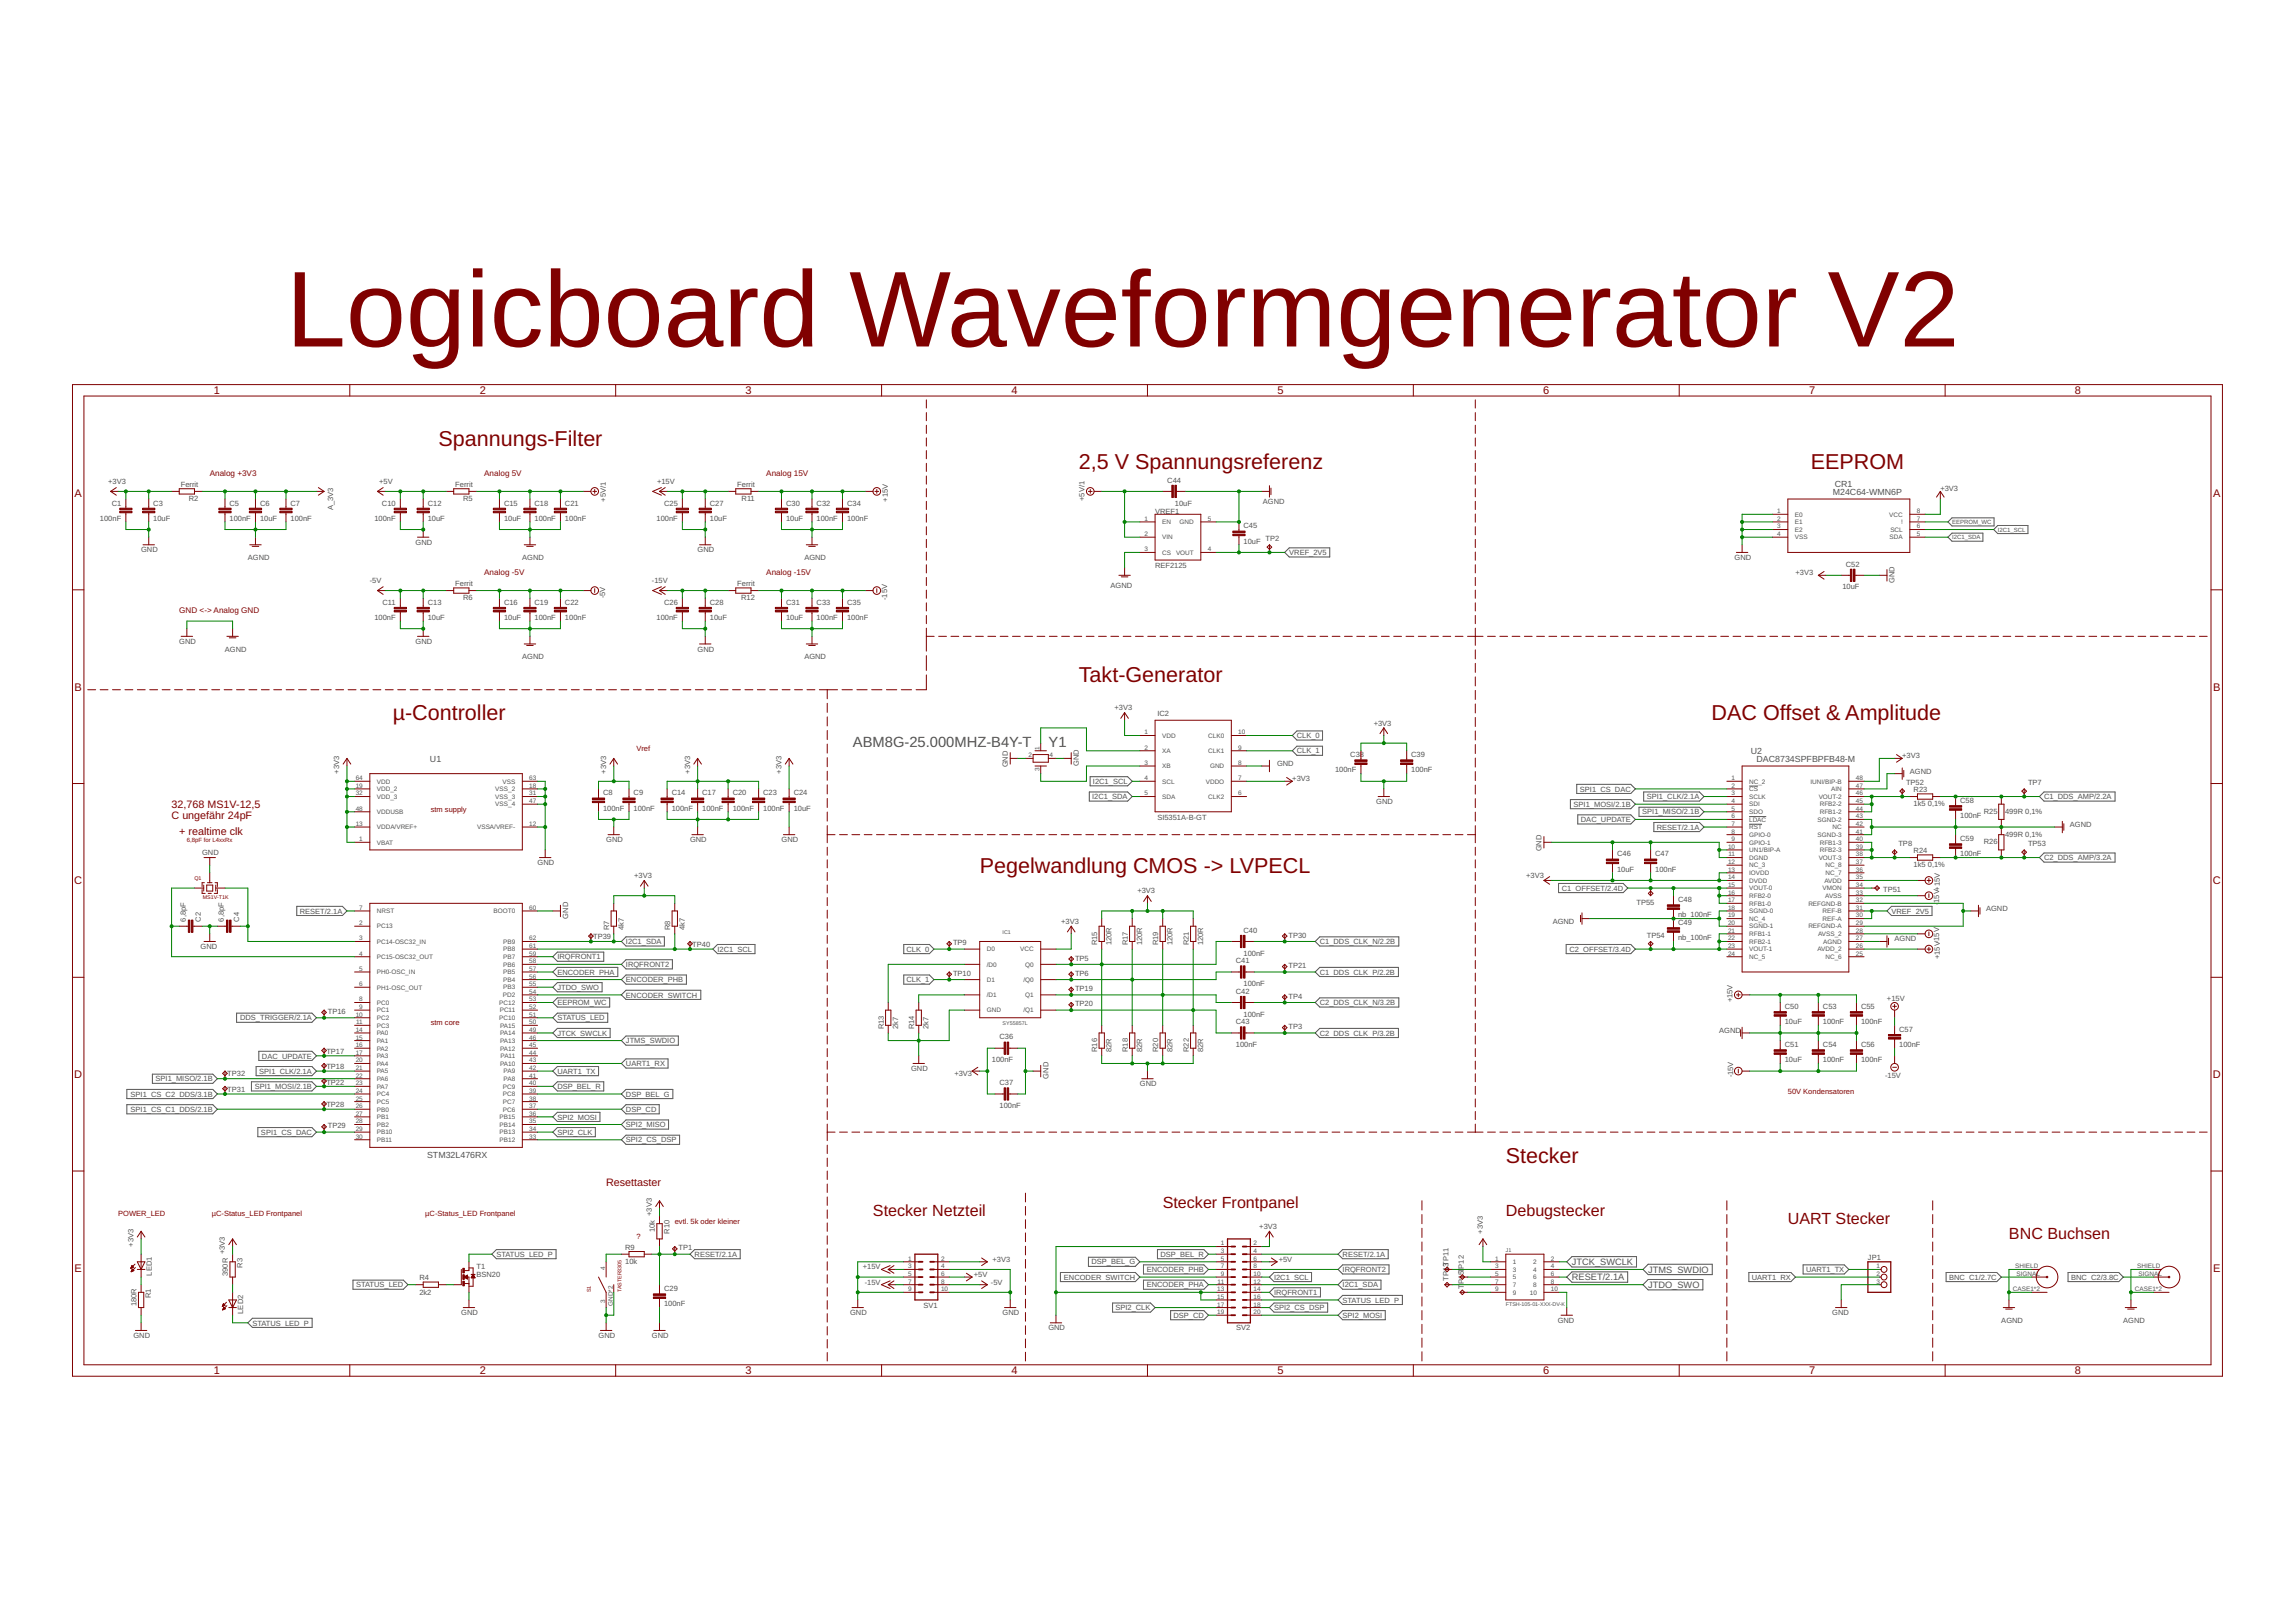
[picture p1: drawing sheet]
<svg xmlns="http://www.w3.org/2000/svg" width="841mm" height="594mm" viewBox="0 0 841 594" stroke-linecap="round" stroke-linejoin="round" font-family="sans-serif">
<defs><g id="words">
<text font-size="39.5" fill="#800000" x="104.8" y="126.9">Logicboard Waveformgenerator V2</text>
<g font-size="7.9" fill="#800000">
<text x="160.7" y="163.2">Spannungs-Filter</text>
<text x="395.4" y="171.6">2,5 V Spannungsreferenz</text>
<text x="663.6" y="171.6">EEPROM</text>
<text x="395.4" y="249.8">Takt-Generator</text>
<text x="143.9" y="263.8">µ-Controller</text>
<text x="627.2" y="263.8">DAC Offset &amp; Amplitude</text>
<text x="359" y="319.7">Pegelwandlung CMOS -&gt; LVPECL</text>
<text x="551.8" y="425.8">Stecker</text>
</g>
<g font-size="5.9" fill="#800000">
<text x="426.1" y="442.6">Stecker Frontpanel</text>
<text x="319.9" y="445.4">Stecker Netzteil</text>
<text x="551.8" y="445.4">Debugstecker</text>
<text x="655.2" y="448.2">UART Stecker</text>
<text x="736.2" y="453.8">BNC Buchsen</text>
</g>
<g font-size="5.4" fill="#505050">
<text x="312.6" y="273.6">ABM8G-25.000MHZ-B4Y-T</text>
<text x="384.3" y="273.6">Y1</text>
</g>
<g font-size="4" fill="#800000">
<text x="78.4" y="144.4">1</text>
<text x="175.8" y="144.4">2</text>
<text x="273.2" y="144.4">3</text>
<text x="370.7" y="144.4">4</text>
<text x="468.1" y="144.4">5</text>
<text x="565.5" y="144.4">6</text>
<text x="663" y="144.4">7</text>
<text x="760.4" y="144.4">8</text>
<text x="27.3" y="182">A</text>
<text x="811" y="182">A</text>
<text x="27.3" y="252.9">B</text>
<text x="811" y="252.9">B</text>
<text x="27.2" y="323.9">C</text>
<text x="810.9" y="323.9">C</text>
<text x="27.2" y="394.9">D</text>
<text x="810.9" y="394.9">D</text>
<text x="27.3" y="465.8">E</text>
<text x="811" y="465.8">E</text>
<text x="78.4" y="503.4">1</text>
<text x="175.8" y="503.4">2</text>
<text x="273.2" y="503.4">3</text>
<text x="370.7" y="503.4">4</text>
<text x="468.1" y="503.4">5</text>
<text x="565.5" y="503.4">6</text>
<text x="663" y="503.4">7</text>
<text x="760.4" y="503.4">8</text>
</g>
<g font-size="3.9" fill="#800000">
<text x="62.9" y="295.9">32,768 MS1V-12,5</text>
<text x="62.9" y="300.1">C ungefähr 24pF</text>
<text x="65.7" y="305.7">+ realtime clk</text>
<text x="222.1" y="434.2">Resettaster</text>
</g>
<g font-size="3.4" fill="#505050">
<text x="576.1" y="463.4">JTCK_SWCLK</text>
<text x="604" y="466.2">JTMS_SWDIO</text>
<text x="576.1" y="468.9">RESET/2.1A</text>
<text x="604" y="471.7">JTDO_SWO</text>
</g>
<g font-size="3.2" fill="#505050">
<text x="672.3" y="178.3">CR1</text>
<text x="671.6" y="181.1">M24C64-WMN6P</text>
<text x="157.6" y="278.9">U1</text>
<text x="641.6" y="276.1">U2</text>
<text x="643.7" y="278.9">DAC8734SPFBPFB48-M</text>
<text x="156.5" y="424.2">STM32L476RX</text>
</g>
<g font-size="3" fill="#800000">
<text x="76.9" y="174.4">Analog +3V3</text>
<text x="177.4" y="174.4">Analog 5V</text>
<text x="280.8" y="174.4">Analog 15V</text>
<text x="177.4" y="210.7">Analog -5V</text>
<text x="280.8" y="210.7">Analog -15V</text>
<text x="65.7" y="224.7">GND &lt;-&gt; Analog GND</text>
</g>
<g font-size="2.8" fill="#505050">
<text x="39.6" y="177.2">+3V3</text>
<text x="66.2" y="178.3">Ferrit</text>
<text x="138.9" y="177.2">+5V</text>
<text x="166.8" y="178.3">Ferrit</text>
<text x="240.8" y="177.2">+15V</text>
<text x="270.2" y="178.3">Ferrit</text>
<text x="427.8" y="176.8">C44</text>
<text x="711.1" y="180">+3V3</text>
<text x="40.9" y="185.2">C1</text>
<text x="56.2" y="185.2">C3</text>
<text x="69.1" y="183.6">R2</text>
<text x="84.1" y="185.2">C5</text>
<text x="95.3" y="185.2">C6</text>
<text x="106.5" y="185.2">C7</text>
<text x="140" y="185.2">C10</text>
<text x="156.8" y="185.2">C12</text>
<text x="169.7" y="183.6">R5</text>
<text x="184.7" y="185.2">C15</text>
<text x="195.9" y="185.2">C18</text>
<text x="207" y="185.2">C21</text>
<text x="222" y="183.8" transform="rotate(-90 222 183.8)">+5V/1</text>
<text x="243.4" y="185.2">C25</text>
<text x="260.1" y="185.2">C27</text>
<text x="271.8" y="183.6">R11</text>
<text x="288.1" y="185.2">C30</text>
<text x="299.2" y="185.2">C32</text>
<text x="310.4" y="185.2">C34</text>
<text x="325.4" y="183.7" transform="rotate(-90 325.4 183.7)">+15V</text>
<text x="397.4" y="183.5" transform="rotate(-90 397.4 183.5)">+5V/1</text>
<text x="430.6" y="185.2">10uF</text>
<text x="462.8" y="184.7">AGND</text>
<text x="36.6" y="190.7">100nF</text>
<text x="56.2" y="190.7">10uF</text>
<text x="84.1" y="190.7">100nF</text>
<text x="95.3" y="190.7">10uF</text>
<text x="106.5" y="190.7">100nF</text>
<text x="122.1" y="186.8" transform="rotate(-90 122.1 186.8)">A_3V3</text>
<text x="137.2" y="190.7">100nF</text>
<text x="156.8" y="190.7">10uF</text>
<text x="184.7" y="190.7">10uF</text>
<text x="195.9" y="190.7">100nF</text>
<text x="207" y="190.7">100nF</text>
<text x="240.6" y="190.7">100nF</text>
<text x="260.1" y="190.7">10uF</text>
<text x="288.1" y="190.7">10uF</text>
<text x="299.2" y="190.7">100nF</text>
<text x="310.4" y="190.7">100nF</text>
<text x="423.3" y="188.4">VREF1</text>
<text x="455.7" y="193.5">C45</text>
<text x="51.7" y="202.3">GND</text>
<text x="152.3" y="199.5">GND</text>
<text x="255.7" y="202.3">GND</text>
<text x="455.7" y="199.1">10uF</text>
<text x="463.8" y="198.1">TP2</text>
<text x="472.5" y="203.3">VREF_2V5</text>
<text x="90.8" y="205.1">AGND</text>
<text x="191.4" y="205.1">AGND</text>
<text x="294.8" y="205.1">AGND</text>
<text x="423.3" y="207.9">REF2125</text>
<text x="635.6" y="205.1">GND</text>
<text x="676.4" y="207.5">C52</text>
<text x="135.5" y="213.5">-5V</text>
<text x="166.8" y="214.6">Ferrit</text>
<text x="238.9" y="213.5">-15V</text>
<text x="270.2" y="214.6">Ferrit</text>
<text x="406.9" y="215.5">AGND</text>
<text x="658" y="210.7">+3V3</text>
<text x="675.2" y="215.9">10uF</text>
<text x="694.3" y="213.5" transform="rotate(-90 694.3 213.5)">GND</text>
<text x="140.2" y="221.5">C11</text>
<text x="156.8" y="221.5">C13</text>
<text x="169.7" y="219.9">R6</text>
<text x="184.7" y="221.5">C16</text>
<text x="195.9" y="221.5">C19</text>
<text x="207" y="221.5">C22</text>
<text x="221.7" y="219.1" transform="rotate(-90 221.7 219.1)">-5V</text>
<text x="243.4" y="221.5">C26</text>
<text x="260.1" y="221.5">C28</text>
<text x="271.6" y="219.9">R12</text>
<text x="288.1" y="221.5">C31</text>
<text x="299.2" y="221.5">C33</text>
<text x="310.4" y="221.5">C35</text>
<text x="325.1" y="219.8" transform="rotate(-90 325.1 219.8)">-15V</text>
<text x="137.2" y="227.1">100nF</text>
<text x="156.8" y="227.1">10uF</text>
<text x="184.7" y="227.1">10uF</text>
<text x="195.9" y="227.1">100nF</text>
<text x="207" y="227.1">100nF</text>
<text x="240.6" y="227.1">100nF</text>
<text x="260.1" y="227.1">10uF</text>
<text x="288.1" y="227.1">10uF</text>
<text x="299.2" y="227.1">100nF</text>
<text x="310.4" y="227.1">100nF</text>
<text x="65.7" y="235.9">GND</text>
<text x="82.4" y="238.7">AGND</text>
<text x="152.3" y="235.9">GND</text>
<text x="255.7" y="238.7">GND</text>
<text x="191.4" y="241.4">AGND</text>
<text x="294.8" y="241.4">AGND</text>
<text x="408.4" y="260.2">+3V3</text>
<text x="424.1" y="262.4">IC2</text>
<text x="503.4" y="265.7">+3V3</text>
<text x="475.3" y="270.4">CLK_0</text>
<text x="475.3" y="276">CLK_1</text>
<text x="369.4" y="281.1" transform="rotate(-90 369.4 281.1)">GND</text>
<text x="395.4" y="280.6" transform="rotate(-90 395.4 280.6)">GND</text>
<text x="468" y="280.6">GND</text>
<text x="494.8" y="277.3">C38</text>
<text x="517.2" y="277.3">C39</text>
<text x="697.1" y="277.8">+3V3</text>
<text x="124.3" y="283.4" transform="rotate(-90 124.3 283.4)">+3V3</text>
<text x="222.1" y="283.4" transform="rotate(-90 222.1 283.4)">+3V3</text>
<text x="252.9" y="283.4" transform="rotate(-90 252.9 283.4)">+3V3</text>
<text x="286.4" y="283.4" transform="rotate(-90 286.4 283.4)">+3V3</text>
<text x="400.5" y="287.1">I2C1_SCL</text>
<text x="473.6" y="286.1">+3V3</text>
<text x="489.2" y="282.9">100nF</text>
<text x="517.2" y="282.9">100nF</text>
<text x="698.5" y="287.5">TP52</text>
<text x="699.9" y="283.4">AGND</text>
<text x="743.2" y="287.5">TP7</text>
<text x="221" y="291.3">C8</text>
<text x="232.2" y="291.3">C9</text>
<text x="246.2" y="291.3">C14</text>
<text x="257.3" y="291.3">C17</text>
<text x="268.5" y="291.3">C20</text>
<text x="279.7" y="291.3">C23</text>
<text x="290.9" y="291.3">C24</text>
<text x="400.2" y="292.7">I2C1_SDA</text>
<text x="579" y="289.9">SPI1_CS_DAC</text>
<text x="603.5" y="292.7">SPI1_CLK/2.1A</text>
<text x="701.3" y="290.1">R23</text>
<text x="749.1" y="292.7">C1_DDS_AMP/2.2A</text>
<text x="221" y="296.9">100nF</text>
<text x="232.2" y="296.9">100nF</text>
<text x="246.2" y="296.9">100nF</text>
<text x="257.3" y="296.9">100nF</text>
<text x="268.5" y="296.9">100nF</text>
<text x="279.7" y="296.9">100nF</text>
<text x="290.9" y="296.9">10uF</text>
<text x="504.3" y="294.5">GND</text>
<text x="576.7" y="295.5">SPI1_MOSI/2.1B</text>
<text x="601.8" y="298.3">SPI1_MISO/2.1B</text>
<text x="701.3" y="295.4">1k5</text>
<text x="706.5" y="295.4">0,1%</text>
<text x="718.3" y="299.7">100nF</text>
<text x="718.3" y="294.1">C58</text>
<text x="727" y="298.1">R25</text>
<text x="734.8" y="298.2">499R 0,1%</text>
<text x="424.1" y="300.4">SI5351A-B-GT</text>
<text x="579.3" y="301.1">DAC_UPDATE</text>
<text x="607.2" y="303.9">RESET/2.1A</text>
<text x="758.5" y="302.9">AGND</text>
<text x="222.1" y="308.5">GND</text>
<text x="252.9" y="308.5">GND</text>
<text x="286.4" y="308.5">GND</text>
<text x="564.9" y="311.8" transform="rotate(-90 564.9 311.8)">GND</text>
<text x="695.7" y="309.9">TP8</text>
<text x="718.3" y="308.1">C59</text>
<text x="727" y="309.3">R26</text>
<text x="734.8" y="306.5">499R 0,1%</text>
<text x="743.2" y="309.9">TP53</text>
<text x="74.1" y="313.2">GND</text>
<text x="197" y="316.9">GND</text>
<text x="592.6" y="313.7">C46</text>
<text x="606.6" y="313.7">C47</text>
<text x="701.3" y="317.7">1k5</text>
<text x="701.3" y="312.4">R24</text>
<text x="706.5" y="317.7">0,1%</text>
<text x="718.3" y="313.7">100nF</text>
<text x="749.1" y="315.1">C2_DDS_AMP/3.2A</text>
<text x="232.4" y="321.6">+3V3</text>
<text x="559.3" y="321.6">+3V3</text>
<text x="592.6" y="319.3">10uF</text>
<text x="606.6" y="319.3">100nF</text>
<text x="416.8" y="327.2">+3V3</text>
<text x="572.4" y="326.2">C1_OFFSET/2.4D</text>
<text x="690.1" y="326.7">TP51</text>
<text x="109.9" y="334.6">RESET/2.1A</text>
<text x="599.7" y="331.4">TP55</text>
<text x="614.9" y="330.4">C48</text>
<text x="693.2" y="334.6">VREF_2V5</text>
<text x="710.6" y="331.5" transform="rotate(-90 710.6 331.5)">-</text>
<text x="710.6" y="330.6" transform="rotate(-90 710.6 330.6)">15V+15V</text>
<text x="727.8" y="333.6">AGND</text>
<text x="68" y="337.6" transform="rotate(-90 68 337.6)">6,8pF</text>
<text x="73.6" y="337.6" transform="rotate(-90 73.6 337.6)">C2</text>
<text x="82" y="337.6" transform="rotate(-90 82 337.6)">6,8pF</text>
<text x="87.6" y="337.6" transform="rotate(-90 87.6 337.6)">C4</text>
<text x="208.2" y="336.4" transform="rotate(-90 208.2 336.4)">GND</text>
<text x="223.3" y="340.6" transform="rotate(-90 223.3 340.6)">R7</text>
<text x="228.6" y="340.6" transform="rotate(-90 228.6 340.6)">4k7</text>
<text x="245.6" y="340.6" transform="rotate(-90 245.6 340.6)">R8</text>
<text x="250.9" y="340.6" transform="rotate(-90 250.9 340.6)">4k7</text>
<text x="388.9" y="338.4">+3V3</text>
<text x="455.7" y="341.6">C40</text>
<text x="569" y="338.4">AGND</text>
<text x="614.9" y="336">nb_100nF</text>
<text x="614.9" y="338.8">C49</text>
<text x="73.5" y="347.6">GND</text>
<text x="217.4" y="344">TP39</text>
<text x="229.4" y="345.8">I2C1_SDA</text>
<text x="253.7" y="346.8">TP40</text>
<text x="349.3" y="346.2">TP9</text>
<text x="402.1" y="346.2" transform="rotate(-90 402.1 346.2)">R15</text>
<text x="407.4" y="346.2" transform="rotate(-90 407.4 346.2)">120R</text>
<text x="413.3" y="346.2" transform="rotate(-90 413.3 346.2)">R17</text>
<text x="418.5" y="346.2" transform="rotate(-90 418.5 346.2)">120R</text>
<text x="424.4" y="346.2" transform="rotate(-90 424.4 346.2)">R19</text>
<text x="429.7" y="346.2" transform="rotate(-90 429.7 346.2)">120R</text>
<text x="435.6" y="346.2" transform="rotate(-90 435.6 346.2)">R21</text>
<text x="440.9" y="346.2" transform="rotate(-90 440.9 346.2)">120R</text>
<text x="472.2" y="343.4">TP30</text>
<text x="483.6" y="345.8">C1_DDS_CLK_N/2.2B</text>
<text x="603.5" y="343.4">TP54</text>
<text x="614.9" y="344.4">nb_100nF</text>
<text x="694.3" y="344.8">AGND</text>
<text x="204.3" y="351.4">IRQFRONT1</text>
<text x="262.9" y="348.6">I2C1_SCL</text>
<text x="332.2" y="348.6">CLK_0</text>
<text x="394" y="351.8">TP5</text>
<text x="452.9" y="352.8">C41</text>
<text x="455.7" y="350">100nF</text>
<text x="575.1" y="348.6">C2_OFFSET/3.4D</text>
<text x="710.9" y="351.3" transform="rotate(-90 710.9 351.3)">+15V-15V</text>
<text x="204.3" y="357">ENCODER_PHA</text>
<text x="229.4" y="354.2">IRQFRONT2</text>
<text x="229.4" y="359.8">ENCODER_PHB</text>
<text x="332.2" y="359.8">CLK_1</text>
<text x="349.3" y="357.4">TP10</text>
<text x="394" y="357.4">TP6</text>
<text x="472.2" y="354.6">TP21</text>
<text x="483.6" y="357">C1_DDS_CLK_P/2.2B</text>
<text x="204.3" y="362.6">JTDO_SWO</text>
<text x="229.4" y="365.4">ENCODER_SWITCH</text>
<text x="394" y="363">TP19</text>
<text x="452.9" y="364">C42</text>
<text x="455.7" y="361.2">100nF</text>
<text x="472.2" y="365.8">TP4</text>
<text x="120.2" y="371.4">TP16</text>
<text x="204.3" y="368.1">EEPROM_WC</text>
<text x="394" y="368.6">TP20</text>
<text x="483.6" y="368.1">C2_DDS_CLK_N/3.2B</text>
<text x="634.9" y="367.2" transform="rotate(-90 634.9 367.2)">+15V</text>
<text x="654.1" y="369.5">C50</text>
<text x="668" y="369.5">C53</text>
<text x="682" y="369.5">C55</text>
<text x="691.5" y="366.5">+15V</text>
<text x="88" y="373.7">DDS_TRIGGER/2.1A</text>
<text x="204.3" y="373.7">STATUS_LED</text>
<text x="323.9" y="376.9" transform="rotate(-90 323.9 376.9)">R13</text>
<text x="329.1" y="376.9" transform="rotate(-90 329.1 376.9)">2k7</text>
<text x="335" y="376.9" transform="rotate(-90 335 376.9)">R14</text>
<text x="340.3" y="376.9" transform="rotate(-90 340.3 376.9)">2k7</text>
<text x="452.9" y="375.1">C43</text>
<text x="455.7" y="372.3">100nF</text>
<text x="472.2" y="376.9">TP3</text>
<text x="654.1" y="375.1">10uF</text>
<text x="668" y="375.1">100nF</text>
<text x="682" y="375.1">100nF</text>
<text x="696" y="377.9">C57</text>
<text x="204.3" y="379.3">JTCK_SWCLK</text>
<text x="229.4" y="382.1">JTMS_SWDIO</text>
<text x="366.3" y="380.7">C36</text>
<text x="452.9" y="383.5">100nF</text>
<text x="483.6" y="379.3">C2_DDS_CLK_P/3.2B</text>
<text x="630" y="378.3">AGND</text>
<text x="654.1" y="383.5">C51</text>
<text x="668" y="383.5">C54</text>
<text x="682" y="383.5">C56</text>
<text x="696" y="383.5">100nF</text>
<text x="96" y="387.7">DAC_UPDATE</text>
<text x="119.6" y="385.9">TP17</text>
<text x="363.5" y="389.1">100nF</text>
<text x="402.1" y="385.3" transform="rotate(-90 402.1 385.3)">R16</text>
<text x="407.4" y="385.3" transform="rotate(-90 407.4 385.3)">82R</text>
<text x="413.3" y="385.3" transform="rotate(-90 413.3 385.3)">R18</text>
<text x="418.5" y="385.3" transform="rotate(-90 418.5 385.3)">82R</text>
<text x="424.4" y="385.3" transform="rotate(-90 424.4 385.3)">R20</text>
<text x="429.7" y="385.3" transform="rotate(-90 429.7 385.3)">82R</text>
<text x="435.6" y="385.3" transform="rotate(-90 435.6 385.3)">R22</text>
<text x="440.9" y="385.3" transform="rotate(-90 440.9 385.3)">82R</text>
<text x="654.1" y="389.1">10uF</text>
<text x="668" y="389.1">100nF</text>
<text x="682" y="389.1">100nF</text>
<text x="83.3" y="394.3">TP32</text>
<text x="95" y="393.3">SPI1_CLK/2.1A</text>
<text x="119.6" y="391.5">TP18</text>
<text x="204.3" y="393.3">UART1_TX</text>
<text x="229.4" y="390.5">UART1_RX</text>
<text x="333.9" y="392.3">GND</text>
<text x="349.7" y="394.3">+3V3</text>
<text x="384.2" y="395.1" transform="rotate(-90 384.2 395.1)">GND</text>
<text x="635.2" y="394.6" transform="rotate(-90 635.2 394.6)">-15V</text>
<text x="690.8" y="394.7">-15V</text>
<text x="47.9" y="401.7">SPI1_CS_C2_DDS/3.1B</text>
<text x="57" y="396.1">SPI1_MISO/2.1B</text>
<text x="83.3" y="399.9">TP31</text>
<text x="93.3" y="398.9">SPI1_MOSI/2.1B</text>
<text x="119.6" y="397.3">TP22</text>
<text x="204.3" y="398.9">DSP_BEL_R</text>
<text x="229.4" y="401.7">DSP_BEL_G</text>
<text x="366.3" y="397.5">C37</text>
<text x="417.7" y="397.9">GND</text>
<text x="47.9" y="407.3">SPI1_CS_C1_DDS/2.1B</text>
<text x="119.6" y="405.4">TP28</text>
<text x="229.4" y="407.3">DSP_CD</text>
<text x="366.3" y="405.9">100nF</text>
<text x="120.2" y="413.3">TP29</text>
<text x="204.3" y="410.1">SPI2_MOSI</text>
<text x="229.4" y="412.8">SPI2_MISO</text>
<text x="95.6" y="415.6">SPI1_CS_DAC</text>
<text x="204.3" y="415.6">SPI2_CLK</text>
<text x="229.4" y="418.4">SPI2_CS_DSP</text>
<text x="238.9" y="445.4" transform="rotate(-90 238.9 445.4)">+3V3</text>
<text x="240" y="451.2" transform="rotate(-90 240 451.2)">10k</text>
<text x="245.3" y="451.8" transform="rotate(-90 245.3 451.8)">R10</text>
<text x="461.5" y="450.1">+3V3</text>
<text x="543.4" y="451.9" transform="rotate(-90 543.4 451.9)">+3V3</text>
<text x="48.9" y="456.6" transform="rotate(-90 48.9 456.6)">+3V3</text>
<text x="82.4" y="459.4" transform="rotate(-90 82.4 459.4)">+3V3</text>
<text x="181.9" y="460.3">STATUS_LED_P</text>
<text x="229.1" y="457.7">R9</text>
<text x="248.7" y="458">TP1</text>
<text x="254.5" y="460.3">RESET/2.1A</text>
<text x="425.3" y="460.3">DSP_BEL_R</text>
<text x="492" y="460.3">RESET/2.1A</text>
<text x="684.5" y="461.5">JP1</text>
<text x="55.6" y="467.2" transform="rotate(-90 55.6 467.2)">LED1</text>
<text x="83.6" y="467.3" transform="rotate(-90 83.6 467.3)">390R</text>
<text x="88.8" y="464.3" transform="rotate(-90 88.8 464.3)">R3</text>
<text x="174.6" y="467.7">BSN20</text>
<text x="174.6" y="465">T1</text>
<text x="229.1" y="463">10k</text>
<text x="316.2" y="465">+15V</text>
<text x="356.9" y="467.7">+5V</text>
<text x="363.7" y="462.2">+3V3</text>
<text x="400" y="463.1">DSP_BEL_G</text>
<text x="420.2" y="465.9">ENCODER_PHB</text>
<text x="468.6" y="462.2">+5V</text>
<text x="492" y="465.9">IRQFRONT2</text>
<text x="536.4" y="464.7" transform="rotate(-90 536.4 464.7)">P12</text>
<text x="661.8" y="465.9">UART1_TX</text>
<text x="130.5" y="471.5">STATUS_LED</text>
<text x="153.7" y="468.9">R4</text>
<text x="243.4" y="472.9">C29</text>
<text x="316.9" y="470.5">-15V</text>
<text x="363.1" y="470.5">-5V</text>
<text x="389.9" y="468.7">ENCODER_SWITCH</text>
<text x="420.2" y="471.5">ENCODER_PHA</text>
<text x="466.9" y="468.7">I2C1_SCL</text>
<text x="492" y="471.5">I2C1_SDA</text>
<text x="530.9" y="469.1" transform="rotate(-90 530.9 469.1)">TP13TP11</text>
<text x="536.4" y="471.9" transform="rotate(-90 536.4 471.9)">T</text>
<text x="536.4" y="470.3" transform="rotate(-90 536.4 470.3)">P15T</text>
<text x="642" y="468.7">UART1_RX</text>
<text x="714.3" y="468.7">BNC_C1/2.7C</text>
<text x="759" y="468.7">BNC_C2/3.8C</text>
<text x="50" y="478.5" transform="rotate(-90 50 478.5)">180R</text>
<text x="55.3" y="475.4" transform="rotate(-90 55.3 475.4)">R1</text>
<text x="153.7" y="474.2">2k2</text>
<text x="243.4" y="478.5">100nF</text>
<text x="338.5" y="478.9">SV1</text>
<text x="408.8" y="479.9">SPI2_CLK</text>
<text x="466.9" y="474.3">IRQFRONT1</text>
<text x="466.9" y="479.9">SPI2_CS_DSP</text>
<text x="492" y="477.1">STATUS_LED_P</text>
<text x="89.1" y="481.2" transform="rotate(-90 89.1 481.2)">LED2</text>
<text x="92.5" y="485.5">STATUS_LED_P</text>
<text x="169" y="481.7">GND</text>
<text x="311.5" y="481.7">GND</text>
<text x="367.4" y="481.7">GND</text>
<text x="430" y="482.7">DSP_CD</text>
<text x="492" y="482.7">SPI2_MOSI</text>
<text x="570.8" y="484.5">GND</text>
<text x="671.4" y="481.7">GND</text>
<text x="733.4" y="484.5">AGND</text>
<text x="778.1" y="484.5">AGND</text>
<text x="48.9" y="490.1">GND</text>
<text x="219.3" y="490.1">GND</text>
<text x="238.9" y="490.1">GND</text>
<text x="384.2" y="487.3">GND</text>
<text x="453" y="487.3">SV2</text>
</g>
<g font-size="2.8" fill="#800000">
<text x="233.3" y="275">Vref</text>
<text x="157.9" y="297.3">stm supply</text>
<text x="157.9" y="375.5">stm core</text>
<text x="655.2" y="400.7">50V Kondensatoren</text>
<text x="43.3" y="445.4">POWER_LED</text>
<text x="77.6" y="445.4">µC-Status_LED Frontpanel</text>
<text x="155.8" y="445.4">µC-Status_LED Frontpanel</text>
<text x="247.3" y="448.2">evtl. 5k oder kleiner</text>
<text x="233.3" y="453.8">?</text>
</g>
<g font-size="2.3" fill="#505050">
<text x="419.4" y="190.8">1</text>
<text x="425.9" y="192">EN</text>
<text x="432.3" y="192">GND</text>
<text x="442.6" y="190.8">5</text>
<text x="651.3" y="188">1</text>
<text x="651.3" y="190.8">2</text>
<text x="657.7" y="189.2">E0</text>
<text x="657.7" y="192">E1</text>
<text x="692.4" y="189.2">VCC</text>
<text x="696.7" y="192">!</text>
<text x="702.4" y="190.8">7</text>
<text x="702.4" y="188">8</text>
<text x="419.4" y="196.4">2</text>
<text x="425.9" y="197.6">VIN</text>
<text x="651.3" y="193.6">3</text>
<text x="651.3" y="196.4">4</text>
<text x="657.7" y="194.8">E2</text>
<text x="657.7" y="197.6">VSS</text>
<text x="692.5" y="197.6">SDA</text>
<text x="692.7" y="194.8">SCL</text>
<text x="702.4" y="196.4">5</text>
<text x="702.4" y="193.6">6</text>
<text x="419.4" y="201.9">3</text>
<text x="425.9" y="203.2">CS</text>
<text x="431" y="203.2">VOUT</text>
<text x="442.6" y="201.9">4</text>
<text x="419.4" y="269">1</text>
<text x="453.8" y="269">10</text>
<text x="381" y="274.6" transform="rotate(-90 381 274.6)">1</text>
<text x="419.4" y="274.6">2</text>
<text x="425.9" y="270.2">VDD</text>
<text x="425.9" y="275.8">XA</text>
<text x="442.8" y="275.8">CLK1</text>
<text x="442.8" y="270.2">CLK0</text>
<text x="453.8" y="274.6">9</text>
<text x="376.9" y="277.4">2</text>
<text x="384.6" y="277.4">4</text>
<text x="419.4" y="280.2">3</text>
<text x="425.9" y="281.4">XB</text>
<text x="443.4" y="281.4">GND</text>
<text x="453.8" y="280.2">8</text>
<text x="130.3" y="285.8">64</text>
<text x="138.1" y="287">VDD</text>
<text x="184.1" y="287">VSS</text>
<text x="194" y="285.8">63</text>
<text x="381" y="282.3" transform="rotate(-90 381 282.3)">3</text>
<text x="419.4" y="285.8">4</text>
<text x="425.9" y="287">SCL</text>
<text x="441.9" y="287">VDDO</text>
<text x="453.8" y="285.8">7</text>
<text x="634.5" y="285.8">1</text>
<text x="641" y="287">NC_2</text>
<text x="663.5" y="287">IUNI/BIP-B</text>
<text x="680.1" y="285.8">48</text>
<text x="130.3" y="288.6">19</text>
<text x="130.3" y="291.3">32</text>
<text x="138.1" y="289.8">VDD_2</text>
<text x="138.1" y="292.6">VDD_3</text>
<text x="181.5" y="289.8">VSS_2</text>
<text x="181.5" y="292.6">VSS_3</text>
<text x="194" y="288.6">18</text>
<text x="194" y="291.3">31</text>
<text x="419.4" y="291.3">5</text>
<text x="425.9" y="292.6">SDA</text>
<text x="442.8" y="292.6">CLK2</text>
<text x="453.8" y="291.3">6</text>
<text x="634.5" y="288.6">2</text>
<text x="634.5" y="291.3">3</text>
<text x="641" y="289.8">CS</text>
<text x="641" y="292.6">SCLK</text>
<text x="666.5" y="292.6">VOUT-2</text>
<text x="671" y="289.8">AIN</text>
<text x="680.1" y="291.3">46</text>
<text x="680.1" y="288.6">47</text>
<text x="130.3" y="296.9">48</text>
<text x="138.1" y="298.2">VDDUSB</text>
<text x="181.5" y="295.4">VSS_4</text>
<text x="194" y="294.1">47</text>
<text x="634.5" y="294.1">4</text>
<text x="634.5" y="296.9">5</text>
<text x="634.5" y="299.7">6</text>
<text x="641" y="295.4">SDI</text>
<text x="641" y="298.2">SDO</text>
<text x="666.9" y="298.2">RFB1-2</text>
<text x="666.9" y="295.4">RFB2-2</text>
<text x="680.1" y="299.7">43</text>
<text x="680.1" y="296.9">44</text>
<text x="680.1" y="294.1">45</text>
<text x="130.3" y="302.5">13</text>
<text x="138.1" y="303.7">VDDA/VREF+</text>
<text x="174.9" y="303.7">VSSA/VREF-</text>
<text x="194" y="302.5">12</text>
<text x="634.5" y="302.5">7</text>
<text x="634.5" y="305.3">8</text>
<text x="641" y="301">LDAC</text>
<text x="641" y="303.7">RST</text>
<text x="666.1" y="301">SGND-2</text>
<text x="671.6" y="303.7">NC</text>
<text x="680.1" y="305.3">41</text>
<text x="680.1" y="302.5">42</text>
<text x="131.6" y="308.1">1</text>
<text x="138.1" y="309.3">VBAT</text>
<text x="633.2" y="310.9">10</text>
<text x="634.5" y="308.1">9</text>
<text x="641" y="306.5">GPIO-0</text>
<text x="641" y="309.3">GPIO-1</text>
<text x="666.1" y="306.5">SGND-3</text>
<text x="666.9" y="309.3">RFB1-3</text>
<text x="680.1" y="310.9">39</text>
<text x="680.1" y="308.1">40</text>
<text x="633.2" y="316.5">12</text>
<text x="633.4" y="313.7">11</text>
<text x="641" y="312.1">UN1/BIP-A</text>
<text x="641" y="314.9">DGND</text>
<text x="641" y="317.7">NC_3</text>
<text x="666.5" y="314.9">VOUT-3</text>
<text x="666.9" y="312.1">RFB2-3</text>
<text x="668.9" y="317.7">NC_8</text>
<text x="680.1" y="316.5">37</text>
<text x="680.1" y="313.7">38</text>
<text x="633.2" y="319.3">13</text>
<text x="633.2" y="322.1">14</text>
<text x="641" y="320.5">IOVDD</text>
<text x="641" y="323.3">DVDD</text>
<text x="668.6" y="323.3">AVDD</text>
<text x="668.9" y="320.5">NC_7</text>
<text x="680.1" y="322.1">35</text>
<text x="680.1" y="319.3">36</text>
<text x="633.2" y="324.9">15</text>
<text x="633.2" y="327.7">16</text>
<text x="641" y="326.1">VOUT-0</text>
<text x="641" y="328.9">RFB2-0</text>
<text x="667.9" y="326.1">VMON</text>
<text x="668.9" y="328.9">AVSS</text>
<text x="680.1" y="327.7">33</text>
<text x="680.1" y="324.9">34</text>
<text x="131.6" y="333.3">7</text>
<text x="138.1" y="334.5">NRST</text>
<text x="180.9" y="334.5">BOOT0</text>
<text x="194" y="333.3">60</text>
<text x="633.2" y="330.5">17</text>
<text x="633.2" y="333.3">18</text>
<text x="641" y="331.7">RFB1-0</text>
<text x="641" y="334.5">SGND-0</text>
<text x="662.7" y="331.7">REFGND-B</text>
<text x="667.9" y="334.5">REF-B</text>
<text x="680.1" y="333.3">31</text>
<text x="680.1" y="330.5">32</text>
<text x="131.6" y="338.8">2</text>
<text x="138.1" y="340.1">PC13</text>
<text x="633.2" y="336">19</text>
<text x="633.2" y="338.8">20</text>
<text x="633.2" y="341.6">21</text>
<text x="641" y="337.3">NC_4</text>
<text x="641" y="340.1">SGND-1</text>
<text x="662.7" y="340.1">REFGND-A</text>
<text x="667.9" y="337.3">REF-A</text>
<text x="680.1" y="341.6">28</text>
<text x="680.1" y="338.8">29</text>
<text x="680.1" y="336">30</text>
<text x="131.6" y="344.4">3</text>
<text x="138.1" y="345.7">PC14-OSC32_IN</text>
<text x="184.4" y="345.7">PB9</text>
<text x="194" y="347.2">61</text>
<text x="194" y="344.4">62</text>
<text x="633.2" y="344.4">22</text>
<text x="633.2" y="347.2">23</text>
<text x="641" y="342.9">RFB1-1</text>
<text x="641" y="345.7">RFB2-1</text>
<text x="666.3" y="342.9">AVSS_2</text>
<text x="668.2" y="345.7">AGND</text>
<text x="680.1" y="347.2">26</text>
<text x="680.1" y="344.4">27</text>
<text x="131.6" y="350">4</text>
<text x="138.1" y="351.2">PC15-OSC32_OUT</text>
<text x="184.4" y="351.2">PB7</text>
<text x="184.4" y="348.4">PB8</text>
<text x="194" y="352.8">58</text>
<text x="194" y="350">59</text>
<text x="361.6" y="348.4">D0</text>
<text x="373.9" y="348.4">VCC</text>
<text x="633.2" y="350">24</text>
<text x="641" y="348.4">VOUT-1</text>
<text x="641" y="351.2">NC_5</text>
<text x="666" y="348.4">AVDD_2</text>
<text x="668.9" y="351.2">NC_6</text>
<text x="680.1" y="350">25</text>
<text x="131.6" y="355.6">5</text>
<text x="138.1" y="356.8">PH0-OSC_IN</text>
<text x="184.4" y="359.6">PB4</text>
<text x="184.4" y="356.8">PB5</text>
<text x="184.4" y="354">PB6</text>
<text x="194" y="358.4">56</text>
<text x="194" y="355.6">57</text>
<text x="361.6" y="354">/D0</text>
<text x="361.6" y="359.6">D1</text>
<text x="375" y="359.6">/Q0</text>
<text x="375.7" y="354">Q0</text>
<text x="131.6" y="361.2">6</text>
<text x="138.1" y="362.4">PH1-OSC_OUT</text>
<text x="184.3" y="365.2">PD2</text>
<text x="184.4" y="362.4">PB3</text>
<text x="194" y="364">54</text>
<text x="194" y="361.2">55</text>
<text x="361.6" y="365.2">/D1</text>
<text x="375.7" y="365.2">Q1</text>
<text x="131.6" y="366.8">8</text>
<text x="131.6" y="369.6">9</text>
<text x="138.1" y="368">PC0</text>
<text x="138.1" y="370.8">PC1</text>
<text x="182.9" y="368">PC12</text>
<text x="183.1" y="370.8">PC11</text>
<text x="194" y="369.6">52</text>
<text x="194" y="366.8">53</text>
<text x="361.6" y="370.8">GND</text>
<text x="375" y="370.8">/Q1</text>
<text x="130.3" y="372.4">10</text>
<text x="130.3" y="378">14</text>
<text x="130.5" y="375.2">11</text>
<text x="138.1" y="373.6">PC2</text>
<text x="138.1" y="376.4">PC3</text>
<text x="182.9" y="373.6">PC10</text>
<text x="183.3" y="376.4">PA15</text>
<text x="194" y="378">49</text>
<text x="194" y="375.2">50</text>
<text x="194" y="372.4">51</text>
<text x="130.3" y="380.7">15</text>
<text x="130.3" y="383.5">16</text>
<text x="138.1" y="379.2">PA0</text>
<text x="138.1" y="382">PA1</text>
<text x="183.3" y="382">PA13</text>
<text x="183.3" y="379.2">PA14</text>
<text x="194" y="383.5">45</text>
<text x="194" y="380.7">46</text>
<text x="130.3" y="386.3">17</text>
<text x="130.3" y="389.1">20</text>
<text x="138.1" y="384.8">PA2</text>
<text x="138.1" y="387.6">PA3</text>
<text x="183.3" y="384.8">PA12</text>
<text x="183.4" y="387.6">PA11</text>
<text x="194" y="389.1">43</text>
<text x="194" y="386.3">44</text>
<text x="130.3" y="391.9">21</text>
<text x="130.3" y="394.7">22</text>
<text x="138.1" y="390.4">PA4</text>
<text x="138.1" y="393.2">PA5</text>
<text x="138.1" y="395.9">PA6</text>
<text x="183.3" y="390.4">PA10</text>
<text x="184.6" y="395.9">PA8</text>
<text x="184.6" y="393.1">PA9</text>
<text x="194" y="394.7">41</text>
<text x="194" y="391.9">42</text>
<text x="130.3" y="397.5">23</text>
<text x="130.3" y="400.3">24</text>
<text x="138.1" y="398.7">PA7</text>
<text x="138.1" y="401.5">PC4</text>
<text x="184.3" y="401.5">PC8</text>
<text x="184.3" y="398.7">PC9</text>
<text x="194" y="400.3">39</text>
<text x="194" y="397.5">40</text>
<text x="130.3" y="403.1">25</text>
<text x="130.3" y="405.9">26</text>
<text x="138.1" y="404.3">PC5</text>
<text x="138.1" y="407.1">PB0</text>
<text x="184.3" y="407.1">PC6</text>
<text x="184.3" y="404.3">PC7</text>
<text x="194" y="405.9">37</text>
<text x="194" y="403.1">38</text>
<text x="130.3" y="408.7">27</text>
<text x="130.3" y="411.5">28</text>
<text x="138.1" y="409.9">PB1</text>
<text x="138.1" y="412.7">PB2</text>
<text x="183.1" y="412.7">PB14</text>
<text x="183.1" y="409.9">PB15</text>
<text x="194" y="411.5">35</text>
<text x="194" y="408.7">36</text>
<text x="130.3" y="414.3">29</text>
<text x="130.3" y="417.1">30</text>
<text x="138.1" y="415.5">PB10</text>
<text x="138.1" y="418.3">PB11</text>
<text x="183.1" y="418.3">PB12</text>
<text x="183.1" y="415.5">PB13</text>
<text x="194" y="417.1">33</text>
<text x="194" y="414.3">34</text>
<text x="332.8" y="461.8">1</text>
<text x="344.8" y="461.8">2</text>
<text x="447.3" y="456.2">1</text>
<text x="447.3" y="459">3</text>
<text x="447.3" y="461.8">5</text>
<text x="459.4" y="456.2">2</text>
<text x="459.4" y="459">4</text>
<text x="459.4" y="461.8">6</text>
<text x="547.9" y="461.8">1</text>
<text x="568.3" y="461.8">2</text>
<text x="221.7" y="465.2" transform="rotate(-90 221.7 465.2)">4</text>
<text x="332.8" y="464.6">3</text>
<text x="332.8" y="467.4">5</text>
<text x="344.8" y="464.6">4</text>
<text x="344.8" y="467.4">6</text>
<text x="447.3" y="464.6">7</text>
<text x="447.3" y="467.4">9</text>
<text x="459.4" y="464.6">8</text>
<text x="459.4" y="467.4">10</text>
<text x="547.9" y="464.6">3</text>
<text x="547.9" y="467.4">5</text>
<text x="554.4" y="463">1</text>
<text x="554.4" y="465.8">3</text>
<text x="561.9" y="463">2</text>
<text x="561.9" y="465.8">4</text>
<text x="568.3" y="464.6">4</text>
<text x="568.3" y="467.4">6</text>
<text x="687.6" y="464.6">1</text>
<text x="687.6" y="467.4">2</text>
<text x="738.5" y="464.6">SHIELD</text>
<text x="739" y="467.4">SIGNAL</text>
<text x="783.2" y="464.6">SHIELD</text>
<text x="783.7" y="467.4">SIGNAL</text>
<text x="332.8" y="470.1">7</text>
<text x="332.8" y="472.9">9</text>
<text x="344.8" y="470.1">8</text>
<text x="344.8" y="472.9">10</text>
<text x="446.1" y="472.9">13</text>
<text x="446.2" y="470.1">11</text>
<text x="459.4" y="470.1">12</text>
<text x="459.4" y="472.9">14</text>
<text x="547.9" y="470.1">7</text>
<text x="547.9" y="472.9">9</text>
<text x="554.4" y="468.6">5</text>
<text x="554.4" y="471.4">7</text>
<text x="561.9" y="468.6">6</text>
<text x="561.9" y="471.4">8</text>
<text x="568.3" y="470.1">8</text>
<text x="568.3" y="472.9">10</text>
<text x="687.6" y="470.1">3</text>
<text x="737.7" y="472.9">CASE1*2</text>
<text x="782.4" y="472.9">CASE1*2</text>
<text x="221.7" y="477.2" transform="rotate(-90 221.7 477.2)">3</text>
<text x="224.5" y="478.4" transform="rotate(-90 224.5 478.4)">GND*2</text>
<text x="446.1" y="475.7">15</text>
<text x="446.1" y="478.5">17</text>
<text x="459.4" y="475.7">16</text>
<text x="459.4" y="478.5">18</text>
<text x="554.4" y="474.2">9</text>
<text x="560.6" y="474.2">10</text>
<text x="446.1" y="481.3">19</text>
<text x="459.4" y="481.3">20</text>
</g>
<g font-size="2.2" fill="#505050">
<text x="715.3" y="191.9">EEPROM_WC</text>
<text x="715.3" y="197.5">I2C1_SDA</text>
<text x="732.1" y="194.7">I2C1_SCL</text>
</g>
<text font-size="2.2" fill="#800000" x="68.5" y="308.5">6,8pF for L4xxRx</text>
<g font-size="2" fill="#800000">
<text x="71.3" y="322.5">Q1</text>
<text x="74.3" y="329.5">MS1V-T1K</text>
<text x="216.5" y="473.3" transform="rotate(-90 216.5 473.3)">S1</text>
<text x="227.7" y="473.3" transform="rotate(-90 227.7 473.3)">TASTER3305</text>
</g>
<g font-size="2" fill="#505050">
<text x="367.4" y="342">IC1</text>
<text x="367.4" y="375.5">SY55857L</text>
<text x="551.8" y="458.5">J1</text>
<text x="551.8" y="478.4">FTSH-105-01-XXX-DV-K</text>
</g>
</g></defs>
<g fill="none" stroke="#505050" stroke-width=".37">
<path d="M713.8 196.7l1.5-1.4h11.4v2.9h-11.4zM713.8 191.2l1.5-1.5h15.4v2.9h-15.4zM730.6 194l1.5-1.5h11.1v2.9h-11.1zM470.8 202.3l1.7-1.6h14.8v3.3h-14.8zM473.6 269.4l1.7-1.7h9.4v3.4h-9.4zM473.6 275l1.7-1.7h9.4v3.3h-9.4zM399.2 290.1h14l1.7 1.6-1.7 1.7h-14zM399.5 284.5h13.7l1.7 1.7-1.7 1.6h-13.7zM575.5 292.9h22.1l1.7 1.6-1.7 1.7h-22.1zM577.8 287.3h19.8l1.7 1.6-1.7 1.7h-19.8zM578.2 298.4h19.4l1.7 1.7-1.7 1.7h-19.4zM600.6 295.7h22.2l1.6 1.6-1.6 1.7h-22.2z"/>
<path d="M602.3 290.1h20.5l1.6 1.6-1.6 1.7h-20.5zM641 287.9h3.2M641 299.1h6.3M747.4 291.7l1.6-1.6h26.1v3.3h-26.1zM606.1 301.2h16.7l1.6 1.7-1.6 1.7h-16.7zM641 301.9h4.7M747.4 314.1l1.6-1.7h26.1v3.4h-26.1zM108.8 332h16.7l1.6 1.7-1.6 1.6h-16.7zM571.1 323.6h23.7l1.7 1.7-1.7 1.6h-23.7zM693.2 332h14.8v3.3h-14.8l-1.7-1.6zM204.3 348.7h17v3.4h-17l-1.7-1.7zM204.3 354.3h22.1v3.4h-22.1l-1.7-1.7z"/>
<path d="M204.3 359.9h16.3v3.4h-16.3l-1.7-1.7zM227.7 353.2l1.7-1.7h17v3.4h-17zM227.7 344.8l1.7-1.7h14.1v3.4h-14.1zM227.7 358.8l1.7-1.7h22.1v3.4h-22.1zM262.9 345.9h13.8v3.4h-13.8l-1.7-1.7zM331.2 345.9h9.4l1.7 1.7-1.7 1.7h-9.4zM331.2 357.1h9.4l1.7 1.7-1.7 1.7h-9.4zM483.6 343.1h29v3.4h-29l-1.6-1.7zM483.6 354.3h28.9v3.4h-28.9l-1.6-1.7zM573.9 345.9h23.7l1.7 1.7-1.7 1.7h-23.7zM86.7 371.1h27.6l1.7 1.7-1.7 1.6h-27.6zM202.6 378.3l1.7-1.6h19.3v3.3h-19.3z"/>
<path d="M204.3 365.5h19.1v3.4h-19.1l-1.7-1.7zM204.3 371.1h18.4v3.3h-18.4l-1.7-1.6zM227.7 364.4l1.7-1.7h27.4v3.4h-27.4zM483.6 376.7h28.9v3.3h-28.9l-1.6-1.7zM483.6 365.5h29v3.4h-29l-1.6-1.7zM46.5 399h31.5l1.7 1.7-1.7 1.7h-31.5zM55.8 393.4h22.2l1.7 1.7-1.7 1.7h-22.2zM92.1 396.2h22.2l1.7 1.7-1.7 1.7h-22.2zM93.9 390.6h20.4l1.7 1.7-1.7 1.7h-20.4zM94.8 385h19.5l1.7 1.7-1.7 1.7h-19.5zM202.6 397.9l1.7-1.7h17v3.4h-17zM202.6 392.3l1.7-1.7h15.1v3.4h-15.1z"/>
<path d="M227.7 381.1l1.7-1.6h19.2v3.3h-19.2zM227.7 389.5l1.7-1.7h15.4v3.4h-15.4zM46.5 404.6h31.5l1.7 1.7-1.7 1.7h-31.5zM94.5 413h19.8l1.7 1.7-1.7 1.6h-19.8zM202.6 414.7l1.7-1.7h13.9v3.3h-13.9zM202.6 409.1l1.7-1.7h15.6v3.4h-15.6zM227.7 411.9l1.7-1.7h15.6v3.4h-15.6zM227.7 417.4l1.7-1.6h19.6v3.3h-19.6zM227.7 400.7l1.7-1.7h17.2v3.4h-17.2zM227.7 406.3l1.7-1.7h12.2v3.4h-12.2zM180.2 459.4l1.7-1.7h21.9v3.3h-21.9zM252.9 459.4l1.7-1.7h16.7v3.3h-16.7z"/>
<path d="M424.2 457.7h17l1.6 1.7-1.6 1.6h-17zM490.3 459.4l1.7-1.7h16.7v3.3h-16.7zM129.3 468.9h18.5l1.7 1.6-1.7 1.7h-18.5zM388.6 466.1h27.4l1.7 1.6-1.7 1.7h-27.4zM398.9 460.5h17.1l1.7 1.7-1.7 1.6h-17.1zM407.7 477.2h13.9l1.7 1.7-1.7 1.7h-13.9zM419 463.3h22.2l1.6 1.6-1.6 1.7h-22.2zM419 468.9h22.2l1.6 1.6-1.6 1.7h-22.2zM465.2 473.3l1.7-1.6h17v3.3h-17zM465.2 467.7l1.7-1.6h13.7v3.3h-13.7zM465.2 478.9l1.7-1.7h19.6v3.4h-19.6zM490.3 464.9l1.7-1.6h17v3.3h-17z"/>
<path d="M490.3 476.1l1.7-1.6h21.9v3.3h-21.9zM492 468.9h14.1v3.3h-14.1l-1.7-1.7zM574.1 467.7l2-1.9h20.4v3.8h-20.4zM574.1 462.2l2-2h23.6v3.9h-23.6zM602.1 464.9l1.9-1.9h23.5v3.9h-23.5zM602.1 470.5l1.9-1.9h20v3.8h-20zM640.9 466.1h15.4l1.7 1.6-1.7 1.7h-15.4zM660.8 463.3h15.1l1.6 1.6-1.6 1.7h-15.1zM713.2 466.1h18.5l1.7 1.6-1.7 1.7h-18.5zM757.9 466.1h18.5l1.7 1.6-1.7 1.7h-18.5zM90.8 484.5l1.7-1.7h21.9v3.4h-21.9zM429 480h12.2l1.6 1.7-1.6 1.7h-12.2z"/>
<path d="M490.3 481.7l1.7-1.7h15.6v3.4h-15.6z"/>
</g>
<g fill="none" stroke="#800000" stroke-width=".37">
<path d="M26.6 140.9h787.8v363.2h-787.8zM30.8 145.1h779.4v354.8h-779.4zM128.2 140.9v4.2M225.6 140.9v4.2M323.1 140.9v4.2M339.5 146.5v3M339.5 151.1v3M339.5 155.7v3M420.5 140.9v4.2M517.9 140.9v4.2M540.6 146.5v3M540.6 151.1v3"/>
<path d="M540.6 155.7v3M615.4 140.9v4.2M712.8 140.9v4.2M40.5 180h2.8M40.5 180l2.1 1.4M42.6 178.6l-2.1 1.4M62.9 180h2.8M65.7 179h5.6v2h-5.6zM71.3 180h2.8M116 180h2.8M116.7 178.6l2.1 1.4M118.8 180l-2.1 1.4"/>
<path d="M138.3 180h2.8M138.3 180l2.1 1.4M140.4 178.6l-2.1 1.4M163.5 180h2.8M166.3 179h5.6v2h-5.6zM171.9 180h2.7M213.7 180h2.8M217.2 180h1.4M217.9 179.3v1.4M241.7 180h2.8M241.7 180l2.1 1.4M242.4 178.6l-3.2 1.4 3.2 1.4"/>
<path d="M243.8 178.6l-2.1 1.4M266.8 180h2.8M269.6 179h5.6v2h-5.6zM275.2 180h2.8M317.1 180h2.8M320.6 180h1.4M321.3 179.3v1.4M339.5 160.4v3M339.5 165v3M339.5 169.7v3M339.5 174.3v3M339.5 179v3"/>
<path d="M398.8 180h1.4M399.5 179.3v1.4M400.9 180h2.8M426.1 180h3.3M431.1 180h3.4M462.4 180h2.8M465.2 177.9v4.2M465.8 178.8v2.4M540.6 160.4v3M540.6 165v3M540.6 169.7v3M540.6 174.3v3"/>
<path d="M540.6 179v3M711.1 180l1.3 2.1M711.1 180l-1.4 2.1M711.1 180v2.8M46.1 182.8v3.3M46.1 187.8v3.4M52.4 199.5h4.2M54.5 182.8v3.3M54.5 187.8v3.4M54.5 196.7v2.8M82.4 182.8v3.3M82.4 187.8v3.4"/>
<path d="M91.5 199.5h4.2M93.6 182.8v3.3M93.6 187.8v3.4M93.6 196.7v2.8M104.8 182.8v3.3M104.8 187.8v3.4M146.7 182.8v3.3M146.7 187.8v3.4M153 196.7h4.2M155.1 182.8v3.3M155.1 187.8v3.4M155.1 194v2.7"/>
<path d="M183 182.8v3.3M183 187.8v3.4M192.1 199.5h4.2M194.2 182.8v3.3M194.2 187.8v3.4M194.2 196.7v2.8M205.4 182.8v3.3M205.4 187.8v3.4M250.1 182.8v3.3M250.1 187.8v3.4M256.3 199.5h4.2M258.4 182.8v3.3"/>
<path d="M258.4 187.8v3.4M258.4 196.7v2.8M286.4 182.8v3.3M286.4 187.8v3.4M295.5 199.5h4.2M297.6 182.8v3.3M297.6 187.8v3.4M297.6 196.7v2.8M308.7 182.8v3.3M308.7 187.8v3.4M339.5 183.6v3M339.5 188.3v3"/>
<path d="M339.5 192.9v3M339.5 197.5v3.1M417.7 196.7h5.6M417.7 191.2h5.6M423.3 188.4h16.8v16.7h-16.8zM440.1 191.2h5.5M454 191.2v3.3M454 196.2v3.3M465.2 199.5v2.8M540.6 183.6v3M540.6 188.3v3M540.6 192.9v3"/>
<path d="M540.6 197.5v3.1M638.4 199.5v2.8M649.6 196.7h5.6M649.6 188.4h5.6M649.6 191.2h5.6M649.6 194h5.6M655.2 182.8h44.7v19.5h-44.7zM699.9 196.7h5.6M699.9 188.4h5.6M699.9 191.2h5.6M699.9 194h5.6M26.6 216h4.2"/>
<path d="M92.4 200.1h2.4M138.3 216.3h2.8M138.3 216.3l2.1 1.4M140.4 214.9l-2.1 1.4M146.7 219.1v3.3M155.1 219.1v3.3M163.5 216.3h2.8M166.3 215.3h5.6v2h-5.6zM171.9 216.3h2.7M183 219.1v3.3M193 200.1h2.4M194.2 219.1v3.3"/>
<path d="M205.4 219.1v3.3M213.7 216.3h2.8M217.9 215.6v1.4M241.7 216.3h2.8M241.7 216.3l2.1 1.4M242.4 214.9l-3.2 1.4 3.2 1.4M243.8 214.9l-2.1 1.4M250.1 219.1v3.3M258.4 219.1v3.3M266.8 216.3h2.8M269.6 215.3h5.6v2h-5.6zM275.2 216.3h2.8"/>
<path d="M286.4 219.1v3.3M296.4 200.1h2.4M297.6 219.1v3.3M308.7 219.1v3.3M317.1 216.3h2.8M321.3 215.6v1.4M339.5 202.2v3M339.5 206.8v3M339.5 211.5v3M339.5 216.1v3M410 210.7h4.2M410.9 211.3h2.4"/>
<path d="M412.1 207.9v2.8M417.7 202.3h5.6M440.1 202.3h5.5M464.4 200.4l.8-.9 .8 .9-.8 .8zM540.6 202.2v3M540.6 206.8v3M540.6 211.5v3M540.6 216.1v3M636.3 202.3h4.2M666.3 210.7h2.8M666.3 210.7l2.1 1.4M668.4 209.3l-2.1 1.4"/>
<path d="M674.7 210.7h3.4M679.8 210.7h3.3M688.7 210.7h2.8M691.5 208.6v4.2M810.2 216h4.2M66.4 233.1h4.2M68.5 230.3v2.8M83.1 233.1h4.2M84 233.6h2.4M85.2 230.3v2.8M146.7 224.1v3.4M153 233.1h4.2"/>
<path d="M155.1 224.1v3.4M155.1 230.3v2.8M183 224.1v3.4M192.1 235.9h4.2M193 236.4h2.4M194.2 224.1v3.4M194.2 233.1v2.8M205.4 224.1v3.4M250.1 224.1v3.4M256.3 235.9h4.2M258.4 224.1v3.4M258.4 233.1v2.8"/>
<path d="M286.4 224.1v3.4M295.5 235.9h4.2M296.4 236.4h2.4M297.6 224.1v3.4M297.6 233.1v2.8M308.7 224.1v3.4M339.5 220.8v3M339.5 225.4v3M339.5 230.1v8.4M339.5 233.1h2.8M344 233.1h2.8M348.5 233.1h2.8"/>
<path d="M353 233.1h2.9M357.5 233.1h2.9M362 233.1h2.9M366.5 233.1h2.9M371 233.1h2.9M375.5 233.1h2.9M380 233.1h2.9M384.5 233.1h2.9M389 233.1h2.9M393.6 233.1h2.8M398.1 233.1h2.8M402.6 233.1h2.8"/>
<path d="M407.1 233.1h2.8M411.6 233.1h2.8M416.1 233.1h2.9M420.6 233.1h2.9M425.1 233.1h2.9M429.6 233.1h2.9M434.1 233.1h2.9M438.6 233.1h2.9M443.1 233.1h2.9M447.6 233.1h2.9M452.1 233.1h2.9M456.6 233.1h2.9"/>
<path d="M461.2 233.1h2.8M465.7 233.1h2.8M470.2 233.1h2.8M474.7 233.1h2.8M479.2 233.1h2.8M483.7 233.1h2.9M488.2 233.1h2.8M492.7 233.1h2.9M497.2 233.1h2.9M501.7 233.1h2.9M506.2 233.1h2.9M510.7 233.1h2.9"/>
<path d="M515.2 233.1h2.9M519.7 233.1h2.9M524.3 233.1h2.8M528.8 233.1h2.8M533.3 233.1h2.8M537.8 233.1h5.7M540.6 220.8v3M540.6 225.4v3M540.6 230.1v6.3M540.6 238v3.3M545.1 233.1h2.9M549.6 233.1h2.9"/>
<path d="M554.1 233.1h2.9M558.6 233.1h2.9M563.1 233.1h2.9M567.6 233.1h2.9M572.1 233.1h2.9M576.6 233.1h2.9M581.1 233.1h2.8M585.6 233.1h2.9M590.1 233.1h2.8M594.6 233.1h2.9M599.1 233.1h2.8M603.6 233.1h2.8"/>
<path d="M608.1 233.1h2.8M612.6 233.1h2.8M617.1 233.1h2.8M621.6 233.1h2.8M626.1 233.1h2.8M630.6 233.1h2.8M635.1 233.1h2.8M639.6 233.1h2.8M644.1 233.1h2.8M648.6 233.1h2.8M653.1 233.1h2.8M657.6 233.1h2.8"/>
<path d="M662.1 233.1h2.8M666.6 233.1h2.8M671.1 233.1h2.8M675.6 233.1h2.8M680.1 233.1h2.8M684.6 233.1h2.8M689.1 233.1h2.8M693.5 233.1h2.9M698.1 233.1h2.8M702.5 233.1h2.9M707.1 233.1h2.8M711.5 233.1h2.9"/>
<path d="M716 233.1h2.9M720.5 233.1h2.9M725 233.1h2.9M729.5 233.1h2.9M734 233.1h2.9M738.5 233.1h2.9M743 233.1h2.9M747.5 233.1h2.9M752 233.1h2.9M756.5 233.1h2.9M761 233.1h2.9M765.5 233.1h2.8"/>
<path d="M770 233.1h2.9M774.5 233.1h2.8M779 233.1h2.9M783.5 233.1h2.8M788 233.1h2.9M792.5 233.1h2.8M797 233.1h2.8M801.5 233.1h2.8M806 233.1h2.8M32.2 252.6h2.9M36.7 252.6h2.9M41.2 252.6h2.9"/>
<path d="M45.8 252.6h2.9M50.3 252.6h2.9M54.9 252.6h2.9M59.4 252.6h2.9M64 252.6h2.9M68.5 252.6h2.9M73 252.6h2.9M77.6 252.6h2.9M82.1 252.6h2.9M86.7 252.6h2.9M91.2 252.6h2.9M95.8 252.6h2.9"/>
<path d="M100.3 252.6h2.9M104.9 252.6h2.9M109.4 252.6h2.9M113.9 252.6h2.9M118.5 252.6h2.9M123 252.6h2.9M127.6 252.6h2.9M132.1 252.6h2.9M136.7 252.6h2.9M141.2 252.6h2.9M145.8 252.6h2.9M150.3 252.6h2.9"/>
<path d="M154.9 252.6h2.8M159.4 252.6h2.9M163.9 252.6h2.9M168.5 252.6h2.9M173 252.6h2.9M177.6 252.6h2.9M182.1 252.6h2.9M186.6 252.6h2.9M191.2 252.6h2.9M195.7 252.6h2.9M200.3 252.6h2.9M204.8 252.6h2.9"/>
<path d="M209.4 252.6h2.9M213.9 252.6h2.9M218.5 252.6h2.9M223 252.6h2.9M227.6 252.6h2.8M232.1 252.6h2.9M236.6 252.6h2.9M241.2 252.6h2.9M245.7 252.6h2.9M250.3 252.6h2.9M254.8 252.6h2.9M259.4 252.6h2.9"/>
<path d="M263.9 252.6h2.9M268.5 252.6h2.8M273 252.6h2.9M277.5 252.6h2.9M282.1 252.6h2.9M286.6 252.6h2.9M291.2 252.6h2.9M295.7 252.6h2.9M300.2 252.6h6.7M303.1 252.6v3.3M303.1 257.6v3.3M308.6 252.6h3.8"/>
<path d="M314 252.6h3.8M319.4 252.6h3.8M324.8 252.6h3.8M330.3 252.6h3.8M339.5 247.2v5.4h-3.8M339.5 240.1v5.5M540.6 243v3.3M540.6 247.9v3.3M540.6 252.9v3.3M540.6 257.8v3.3M127.1 277.8l1.4 2.1M127.1 277.8l-1.3 2.1"/>
<path d="M127.1 277.8v2.8M224.9 277.8v2.8M224.9 277.8l1.4 2.1M224.9 277.8l-1.4 2.1M255.7 277.8v2.8M255.7 277.8l1.3 2.1M255.7 277.8l-1.4 2.1M289.2 277.8l1.4 2.1M289.2 277.8l-1.4 2.1M289.2 277.8v2.8M303.1 262.6v3.3M303.1 267.5v3.4"/>
<path d="M303.1 272.5v3.3M303.1 277.5v3.3M370.2 275.7v4.2M370.2 277.8h2.8M375.8 277.8h2.8M378.6 276.4h5.6v2.8h-5.6zM379.3 275h4.2M381.4 272.2v2.8M384.2 277.8h2.8M389.8 277.8h2.8M392.6 275.7v4.2M412.1 261v2.8"/>
<path d="M412.1 261l1.4 2.1M412.1 261l-1.4 2.1M417.7 269.4h5.6M417.7 275h5.6M423.3 263.8h27.9v33.5h-27.9zM451.2 269.4h5.6M451.2 275h5.6M465.2 278.5v4.2M498.7 275v3.3M498.7 280v3.4M507.1 266.6v2.8M507.1 266.6l1.4 2.1"/>
<path d="M507.1 266.6l-1.4 2.1M515.5 275v3.3M515.5 280v3.4M540.6 262.8v3.3M540.6 267.7v3.3M540.6 272.7v3.3M540.6 277.6v3.3M694.3 277.8h2.8M695 276.4l2.1 1.4M697.1 277.8l-2.1 1.4M26.6 287h4.2M129.9 288.9h5.6"/>
<path d="M129.9 291.7h5.6M129.9 297.3h5.6M129.9 286.2h5.6M135.5 283.4h55.9v27.9h-55.9zM191.4 288.9h5.6M191.4 291.7h5.6M191.4 294.5h5.6M191.4 286.2h5.6M219.3 288.9v3.4M219.3 294v3.3M230.5 288.9v3.4M230.5 294v3.3"/>
<path d="M244.5 288.9v3.4M244.5 294v3.3M255.7 288.9v3.4M255.7 294v3.3M266.8 288.9v3.4M266.8 294v3.3M278 288.9v3.4M278 294v3.3M289.2 288.9v3.4M289.2 294v3.3M303.1 282.5v3.3M303.1 287.4v3.4"/>
<path d="M303.1 292.4v3.4M303.1 297.4v3.3M379.3 280.6h4.2M381.4 280.6v2.8M417.7 291.7h5.6M417.7 286.2h5.6M417.7 280.6h5.6M451.2 291.7h5.6M451.2 286.2h5.6M451.2 280.6h5.6M462.4 280.6h2.8M470.8 286.2h2.8"/>
<path d="M471.5 284.8l2.1 1.4M473.6 286.2l-2.1 1.3M505 291.7h4.2M507.1 288.9v2.8M540.6 282.6v3.3M540.6 287.5v3.4M540.6 292.5v3.3M540.6 297.5v3.3M632.8 288.9h5.6M632.8 291.7h5.6M632.8 294.5h5.6M632.8 297.3h5.6"/>
<path d="M632.8 286.2h5.6M638.4 280.6h39.1v75.4h-39.1zM677.5 288.9h5.6M677.5 291.7h5.6M677.5 294.5h5.6M677.5 297.3h5.6M677.5 286.2h5.6M694.3 283.4h2.8M696.3 289.8l.8-.9 .8 .9-.8 .8zM697.1 281.3v4.2M697.1 288.9v2.8M697.7 282.2v2.4"/>
<path d="M699.9 291.7h2.8M702.7 290.8h5.6v1.9h-5.6zM708.3 291.7h2.8M716.6 291.7v3.4M716.6 296.8v3.3M732.4 294.5h2v5.6h-2zM733.4 291.7v2.8M740.9 289.8l.9-.9 .8 .9-.8 .8zM741.8 288.9v2.8M810.2 287h4.2M74.8 314.1h4.2M76.9 314.1v2.8"/>
<path d="M76.9 319.7v3.6M129.9 308.5h5.6M129.9 302.9h5.6M191.4 302.9h5.6M197.7 314.1h4.2M199.8 311.3v2.8M222.8 305.7h4.2M224.9 302.9v2.8M253.6 305.7h4.1M255.7 302.9v2.8M287.1 305.7h4.2M289.2 302.9v2.8"/>
<path d="M303.1 302.4v6.3M303.1 310.3v3M303.1 314.9v3M303.1 319.5v3M303.1 305.7h2.9M307.7 305.7h2.8M312.2 305.7h2.8M316.7 305.7h2.9M321.2 305.7h2.9M325.7 305.7h2.9M330.2 305.7h2.9M334.7 305.7h2.9"/>
<path d="M339.2 305.7h2.9M343.8 305.7h2.8M348.3 305.7h2.8M352.8 305.7h2.8M357.3 305.7h2.9M361.8 305.7h2.9M366.3 305.7h2.9M370.8 305.7h2.9M375.3 305.7h2.9M379.9 305.7h2.8M384.4 305.7h2.8M388.9 305.7h2.8"/>
<path d="M393.4 305.7h2.9M397.9 305.7h2.9M402.4 305.7h2.9M406.9 305.7h2.9M411.4 305.7h2.9M415.9 305.7h2.9M420.5 305.7h2.8M425 305.7h2.8M429.5 305.7h2.9M434 305.7h2.9M438.5 305.7h2.9M443 305.7h2.9"/>
<path d="M447.5 305.7h2.9M452 305.7h2.9M456.6 305.7h2.8M461.1 305.7h2.8M465.6 305.7h2.8M470.1 305.7h2.8M474.6 305.7h2.9M479.1 305.7h2.9M483.6 305.7h2.9M488.1 305.7h2.9M492.7 305.7h2.8M497.2 305.7h2.8"/>
<path d="M501.7 305.7h2.8M506.2 305.7h2.8M510.7 305.7h2.9M515.2 305.7h2.9M519.7 305.7h2.9M524.2 305.7h2.9M528.7 305.7h2.9M533.3 305.7h2.8M537.8 305.7h2.8M540.6 302.4v6.3M540.6 310.3v3M540.6 314.9v3"/>
<path d="M540.6 319.5v3M565.8 306.4v4.2M565.8 308.5h2.8M590.9 311.3v3.3M590.9 316.3v3.4M604.9 311.3v3.3M604.9 316.3v3.4M632.8 305.7h5.6M632.8 308.5h5.6M632.8 302.9h5.6M632.8 311.3h5.6M632.8 314.1h5.6"/>
<path d="M632.8 300.1h5.6M632.8 316.9h5.6M632.8 319.7h5.6M677.5 305.7h5.6M677.5 308.5h5.6M677.5 302.9h5.6M677.5 311.3h5.6M677.5 314.1h5.6M677.5 300.1h5.6M677.5 316.9h5.6M677.5 319.7h5.6M693.5 312.1l.8-.8 .8 .8-.8 .9z"/>
<path d="M694.3 311.3v2.8M699.9 314.1h2.8M702.7 313.1h5.6v2h-5.6zM708.3 314.1h2.8M716.6 305.7v3.4M716.6 310.7v3.4M732.4 305.7h2v5.6h-2zM733.4 300.1v5.6M733.4 311.3v2.8M740.9 312.1l.9-.8 .8 .8-.8 .9zM741.8 311.3v2.8M753 302.9h2.8"/>
<path d="M755.8 300.8v4.2M756.3 301.7v2.4M65.7 339.2h3.3M70.7 339.2h3.4M71.3 325.3h3.3M74.1 325.8v1.4h1.1M74.7 324.2v2.2M74.9 323.3h-.8v1.4M75.8 324.2h2.2v2.2h-2.2zM76 323.3h1.7M76.3 327.2h1.1M78.8 323.3h.9v1.4"/>
<path d="M79.1 324.2v2.2M79.1 325.3h3.3M79.7 339.2h3.3M79.7 325.8v1.4h-1.2M84.7 339.2h3.3M129.9 339.2h5.6M129.9 333.7h5.6M135.5 330.9h55.9v89.3h-55.9zM191.4 333.7h5.6M202.6 333.7h2.8M205.4 331.6v4.1M223.9 333.7h2v5.5h-2z"/>
<path d="M224.9 330.9v2.8M224.9 339.2v2.8M236.1 322.5v2.8M236.1 322.5l1.4 2.1M236.1 322.5l-1.4 2.1M246.3 333.7h2v5.5h-2zM247.3 330.9v2.8M247.3 339.2v2.8M303.1 324.1v3M303.1 328.7v3M303.1 333.4v2.9M303.1 338v2.9"/>
<path d="M392.6 339.2l1.4 2.1M392.6 339.2l-1.4 2.1M392.6 339.2v2.8M402.8 339.2h1.9v5.6h-1.9zM403.7 336.4v2.8M413.9 339.2h2v5.6h-2zM414.9 336.4v2.8M420.5 328.1v2.8M420.5 328.1l1.4 2.1M420.5 328.1l-1.4 2.1M425.1 339.2h2v5.6h-2zM426.1 336.4v2.8"/>
<path d="M436.3 339.2h1.9v5.6h-1.9zM437.3 336.4v2.8M540.6 324.1v3M540.6 328.7v3M540.6 333.4v2.9M540.6 338v2.9M565.8 322.5h2.8M565.8 322.5l2.1 1.4M567.9 321.1l-2.1 1.4M579.2 335.2v2.4M579.7 336.4h2.8M579.7 334.3v4.2"/>
<path d="M604.9 325.3v2.8M604.9 326.4l.8 .8-.8 .9-.8-.9zM613.3 328.1v3.3M613.3 333.1v6.7M632.8 339.2h5.6M632.8 333.7h5.6M632.8 330.9h5.6M632.8 325.3h5.6M632.8 322.5h5.6M632.8 328.1h5.6M632.8 336.4h5.6M677.5 339.2h5.6"/>
<path d="M677.5 333.7h5.6M677.5 330.9h5.6M677.5 325.3h5.6M677.5 322.5h5.6M677.5 328.1h5.6M677.5 336.4h5.6M685.9 325.3h2.8M687 325.3l.9-.9 .8 .9-.8 .8zM702.7 322.5h2.8M702.7 328.1h2.8M706.2 322.5h1.4M706.9 321.8v1.4"/>
<path d="M706.9 327.4v1.4M722.2 333.7h2.8M725 331.6v4.1M725.6 332.4v2.4M26.6 357.9h4.2M74.8 344.8h4.2M76.9 342v2.8M129.9 344.8h5.6M129.9 350.4h5.6M129.9 356h5.6M191.4 344.8h5.6M191.4 350.4h5.6"/>
<path d="M191.4 356h5.6M191.4 358.8h5.6M191.4 353.2h5.6M191.4 347.6h5.6M215.7 342.9l.8-.9 .9 .9-.9 .8zM216.5 342v2.8M252 345.7l.9-.9 .8 .9-.8 .8zM252.9 344.8v2.8M303.1 342.6v2.9M303.1 347.2v2.9M303.1 351.8v3M303.1 356.4v3"/>
<path d="M347 345.7l.9-.9 .8 .9-.8 .8zM347.9 344.8v2.8M347.9 356v2.8M347.9 356l.8 .8-.8 .9-.9-.9zM353.4 358.8h5.6M353.4 353.2h5.6M353.4 347.6h5.6M359 344.8h22.4v28h-22.4zM381.4 358.8h5.6M381.4 353.2h5.6M381.4 347.6h5.6M391.7 351.2l.9-.8 .8 .8-.8 .9z"/>
<path d="M391.7 356.8l.9-.8 .8 .8-.8 .9zM392.6 350.4v2.8M392.6 356v2.8M403.7 344.8v2.8M414.9 344.8v2.8M426.1 344.8v2.8M437.3 344.8v2.8M451.2 344.8h3.4M451.2 356h3.4M456.2 344.8h3.4M456.2 356h3.4M469.9 354l.9-.8 .8 .8-.8 .9z"/>
<path d="M469.9 342.9l.9-.9 .8 .9-.8 .8zM470.8 342v2.8M470.8 353.2v2.8M540.6 342.6v2.9M540.6 347.2v2.9M540.6 351.8v3M540.6 356.4v3M604.1 345.7l.8-.9 .8 .9-.8 .8zM604.9 344.8v2.8M613.3 341.5v3.3M632.8 344.8h5.6M632.8 350.4h5.6"/>
<path d="M632.8 347.6h5.6M632.8 342h5.6M677.5 344.8h5.6M677.5 350.4h5.6M677.5 347.6h5.6M677.5 342h5.6M688.7 344.8h2.8M691.5 342.7v4.2M692.1 343.6v2.4M702.7 347.6h2.8M702.7 342h2.8M706.2 347.6h1.4"/>
<path d="M706.9 341.3v1.4M706.9 346.9v1.4M810.2 357.9h4.2M117.9 370.8l.9-.8 .8 .8-.8 .8zM118.8 370v2.8M129.9 361.6h5.6M129.9 367.2h5.6M129.9 370h5.6M129.9 372.8h5.6M129.9 375.5h5.6M129.9 378.3h5.6M191.4 361.6h5.6"/>
<path d="M191.4 367.2h5.6M191.4 370h5.6M191.4 372.8h5.6M191.4 375.5h5.6M191.4 378.3h5.6M191.4 364.4h5.6M303.1 361v3M303.1 365.6v3M303.1 370.2v3M303.1 374.8v3M303.1 379.4v3M324.5 370h2v5.5h-2z"/>
<path d="M325.5 367.2v2.8M325.5 375.5v2.8M335.7 370h2v5.5h-2zM336.7 367.2v2.8M336.7 375.5v2.8M353.4 370h5.6M353.4 364.4h5.6M381.4 370h5.6M381.4 364.4h5.6M391.7 362.4l.9-.8 .8 .8-.8 .9zM391.7 368l.9-.8 .8 .8-.8 .9zM392.6 361.6v2.8"/>
<path d="M392.6 367.2v2.8M402.8 378.3h1.9v5.6h-1.9zM403.7 375.5v2.8M413.9 378.3h2v5.6h-2zM414.9 375.5v2.8M425.1 378.3h2v5.6h-2zM426.1 375.5v2.8M436.3 378.3h1.9v5.6h-1.9zM437.3 375.5v2.8M451.2 367.2h3.4M451.2 378.3h3.4M456.2 367.2h3.4"/>
<path d="M456.2 378.3h3.4M469.9 376.4l.9-.9 .8 .9-.8 .8zM469.9 365.2l.9-.8 .8 .8-.8 .9zM470.8 364.4v2.8M470.8 375.5v2.8M540.6 361v3M540.6 365.6v3M540.6 370.2v3M540.6 374.8v3M540.6 379.4v3M636.3 364.4h1.4M637 363.7v1.4"/>
<path d="M637.9 377.1v2.4M638.4 378.3h2.8M638.4 364.4h2.8M638.4 376.2v4.2M652.4 367.2v3.3M652.4 372.2v3.3M666.3 367.2v3.3M666.3 372.2v3.3M680.3 367.2v3.3M680.3 372.2v3.3M693.6 368.6h1.4M694.3 367.9v1.4"/>
<path d="M694.3 370v2.8M694.3 375.5v3.4M81.6 398.7l.8-.8 .9 .8-.9 .9zM81.6 393.1l.8-.8 .9 .8-.9 .9zM82.4 392.3v2.8M82.4 397.9v2.8M117.9 395.9l.9-.8 .8 .8-.8 .9zM117.9 384.8l.9-.9 .8 .9-.8 .8zM117.9 390.4l.9-.9 .8 .9-.8 .8zM118.8 383.9v2.8M118.8 389.5v2.8M118.8 395.1v2.8"/>
<path d="M129.9 381.1h5.6M129.9 383.9h5.6M129.9 386.7h5.6M129.9 389.5h5.6M129.9 392.3h5.6M129.9 395.1h5.6M129.9 397.9h5.6M191.4 381.1h5.6M191.4 383.9h5.6M191.4 386.7h5.6M191.4 389.5h5.6M191.4 392.3h5.6"/>
<path d="M191.4 395.1h5.6M191.4 397.9h5.6M303.1 384v3M303.1 388.7v2.9M303.1 393.3v2.9M303.1 397.9v2.9M334.6 389.5h4.2M336.7 386.7v2.8M356.2 392.3h2.8M356.2 392.3l2.1 1.4M358.3 390.9l-2.1 1.4M364.6 383.9h3.4"/>
<path d="M369.7 383.9h3.3M378.6 392.3h2.8M381.4 390.2v4.2M403.7 383.9v2.8M414.9 383.9v2.8M418.4 395.1h4.2M420.5 392.3v2.8M426.1 383.9v2.8M437.3 383.9v2.8M540.6 384v3M540.6 388.7v2.9M540.6 393.3v2.9"/>
<path d="M540.6 397.9v2.9M637 391.6v1.4M638.4 392.3h2.8M652.4 381.1v3.4M652.4 386.2v3.3M666.3 381.1v3.4M666.3 386.2v3.3M680.3 381.1v3.4M680.3 386.2v3.3M693.6 390.9h1.4M694.3 380.6v3.3M694.3 386.7v2.8"/>
<path d="M117.9 412.7l.9-.8 .8 .8-.8 .9zM118.8 403.5v2.8M118.8 411.9v2.8M118.8 403.5l.8 .8-.8 .9-.9-.9zM129.9 414.7h5.6M129.9 400.7h5.6M129.9 403.5h5.6M129.9 406.3h5.6M129.9 409.1h5.6M129.9 411.9h5.6M129.9 417.4h5.6M191.4 414.7h5.6"/>
<path d="M191.4 400.7h5.6M191.4 403.5h5.6M191.4 406.3h5.6M191.4 409.1h5.6M191.4 411.9h5.6M191.4 417.4h5.6M303.1 402.5v2.9M303.1 407.1v3M303.1 411.7v6.1M303.1 419.4v3.1M303.1 414.7h2.9M307.7 414.7h2.8"/>
<path d="M312.2 414.7h2.8M316.7 414.7h2.9M321.2 414.7h2.9M325.7 414.7h2.9M330.2 414.7h2.9M334.7 414.7h2.9M339.2 414.7h2.9M343.8 414.7h2.8M348.3 414.7h2.8M352.8 414.7h2.8M357.3 414.7h2.9M361.8 414.7h2.9"/>
<path d="M364.6 400.7h3.4M366.3 414.7h2.9M369.7 400.7h3.3M370.8 414.7h2.9M375.3 414.7h2.9M379.9 414.7h2.8M384.4 414.7h2.8M388.9 414.7h2.8M393.4 414.7h2.9M397.9 414.7h2.9M402.4 414.7h2.9M406.9 414.7h2.9"/>
<path d="M411.4 414.7h2.9M415.9 414.7h2.9M420.5 414.7h2.8M425 414.7h2.8M429.5 414.7h2.9M434 414.7h2.9M438.5 414.7h2.9M443 414.7h2.9M447.5 414.7h2.9M452 414.7h2.9M456.6 414.7h2.8M461.1 414.7h2.8"/>
<path d="M465.6 414.7h2.8M470.1 414.7h2.8M474.6 414.7h2.9M479.1 414.7h2.9M483.6 414.7h2.9M488.1 414.7h2.9M492.7 414.7h2.8M497.2 414.7h2.8M501.7 414.7h2.8M506.2 414.7h2.8M510.7 414.7h2.9M515.2 414.7h2.9"/>
<path d="M519.7 414.7h2.9M524.2 414.7h2.9M528.7 414.7h2.9M533.3 414.7h2.8M537.8 414.7h5.7M540.6 402.5v2.9M540.6 407.1v3M540.6 411.7v3M545.1 414.7h2.9M549.6 414.7h2.9M554.1 414.7h2.9M558.6 414.7h2.9"/>
<path d="M563.1 414.7h2.9M567.6 414.7h2.9M572.1 414.7h2.9M576.6 414.7h2.9M581.1 414.7h2.8M585.6 414.7h2.9M590.1 414.7h2.8M594.6 414.7h2.9M599.1 414.7h2.8M603.6 414.7h2.8M608.1 414.7h2.8M612.6 414.7h2.8"/>
<path d="M617.1 414.7h2.8M621.6 414.7h2.8M626.1 414.7h2.8M630.6 414.7h2.8M635.1 414.7h2.8M639.6 414.7h2.8M644.1 414.7h2.8M648.6 414.7h2.8M653.1 414.7h2.8M657.6 414.7h2.8M662.1 414.7h2.8M666.6 414.7h2.8"/>
<path d="M671.1 414.7h2.8M675.6 414.7h2.8M680.1 414.7h2.8M684.6 414.7h2.8M689.1 414.7h2.8M693.5 414.7h2.9M698.1 414.7h2.8M702.5 414.7h2.9M707.1 414.7h2.8M711.5 414.7h2.9M716 414.7h2.9M720.5 414.7h2.9"/>
<path d="M725 414.7h2.9M729.5 414.7h2.9M734 414.7h2.9M738.5 414.7h2.9M743 414.7h2.9M747.5 414.7h2.9M752 414.7h2.9M756.5 414.7h2.9M761 414.7h2.9M765.5 414.7h2.8M770 414.7h2.9M774.5 414.7h2.8"/>
<path d="M779 414.7h2.9M783.5 414.7h2.8M788 414.7h2.9M792.5 414.7h2.8M797 414.7h2.8M801.5 414.7h2.8M806 414.7h2.8M26.6 428.9h4.2M241.7 439.8v2.8M241.7 439.8l1.4 2.1M241.7 439.8l-1.4 2.1M303.1 424.2v3"/>
<path d="M303.1 428.9v3.1M303.1 433.7v3.1M303.1 438.4v3.1M375.8 437v3.2M521.1 439.8v3.4M632.8 439.8v3.4M708.3 439.8v3.4M810.2 428.9h4.2M51.7 451v2.8M51.7 459.4v8.3M51.7 451l1.4 2.1M51.7 451l-1.4 2.1"/>
<path d="M85.2 453.8l1.4 2.1M85.2 453.8l-1.4 2.1M85.2 453.8v2.8M85.2 459.4v2.8M227.7 459.4h2.8M230.5 458.4h5.6v1.9h-5.6zM236.1 459.4h2.8M240.7 448.2h2v5.6h-2zM241.7 445.4v2.8M241.7 453.8v2.8M247.3 456.6l.8 .8-.8 .8-.9-.8zM247.3 456.6v2.8"/>
<path d="M303.1 443.1v3.2M303.1 447.9v3.1M303.1 452.6v3.1M303.1 457.4v3.1M375.8 441.9v3.2M375.8 446.7v3.2M375.8 451.6v3.2M375.8 456.4v3.2M445.6 459.4h5.6M445.6 456.6h5.6M456.8 459.4h5.6M456.8 456.6h5.6"/>
<path d="M465.2 451l1.4 2.1M465.2 451l-1.4 2.1M465.2 451v2.8M521.1 444.8v3.4M521.1 449.9v3.3M521.1 454.9v3.4M521.1 459.9v3.4M543.4 453.8l-1.4 2.1M543.4 453.8l1.4 2.1M543.4 453.8v2.8M551.8 459.4h14v16.7h-14zM632.8 444.8v3.4"/>
<path d="M632.8 449.9v3.3M632.8 454.9v3.4M632.8 459.9v3.4M708.3 444.8v3.4M708.3 449.9v3.3M708.3 454.9v3.4M708.3 459.9v3.4M47.9 464.5h.1M48 464.4h.3M48 464.2h.6M48.1 465.8h.1M48.1 464.1h.8"/>
<path d="M48.2 465.6h.3M48.2 464h.6M48.2 465.5h.6M48.2 463.8h.4M48.3 465.3h.7M48.3 463.7h.2M48.3 465.2h.6M48.3 463.6h.1M48.4 463.5l-.5 1M48.4 463.5l.5 .6M48.4 465.1h.3M48.5 464.9h.1"/>
<path d="M48.5 464.8l.6 .6-1 .4zM48.9 464.1l-1 .4M49.5 463l-1.6 1.5M49.6 464.2l-1.5 1.6M50.3 462.2h2.8l-1.4 2.7zM50.3 464.9h2.8M50.7 473.3h2v5.6h-2zM51.7 470.5v2.8M51.7 478.9v2.8M81.5 478.4h.2M81.6 478.2h.5M81.6 479.7h.1"/>
<path d="M81.6 478.1h.8M81.7 479.6h.3M81.7 478h.6M81.7 479.5h.6M81.7 477.8h.5M81.8 479.3h.8M81.8 477.7h.3M81.9 479.2h.5M81.9 477.5l.5 .6-.9 .4zM81.9 477.6h.1M81.9 479.1h.4M82 478.9h.2"/>
<path d="M82 478.8l-.4 1M82 478.8l.6 .5M82 478.8h.1M82.6 479.3l-1 .5M83 477l-1.5 1.5M83.1 478.2l-1.5 1.6M83.8 478.9h2.8M83.8 476.1h2.8l-1.4 2.8zM84.3 462.2h1.9v5.5h-1.9zM85.2 467.7v2.8M85.2 473.3v8.4M152.3 470.5h2.8"/>
<path d="M155.1 469.6h5.6v1.9h-5.6zM160.7 470.5h2.8M169.1 464.9v5.6h-2.8M169.8 478.9h4.1M170.2 470.1h1.7M170.2 467.7l1.1-.7v1.4zM170.2 467.7h1.7v5.6M170.3 467.7h1M170.4 467.9h.9M170.4 467.6h.9M170.5 468h.8M170.6 467.5h.7"/>
<path d="M170.7 468.1h.6M170.7 467.4h.6M170.8 468.1h.5M170.8 467.3h.5M170.9 468.2h.4M170.9 467.3h.4M171.1 468.3h.2M171.2 467.1h.1M171.9 462.2v3.2h-1.7M171.9 476.1v2.8M171.9 464.4h1.5v2.5M172.7 468h1.4"/>
<path d="M172.8 467.9h1.2M172.8 467.8h1.1M172.9 467.7h1M173 467.6h.8M173 467.5h.8M173.1 467.4h.6M173.1 467.3h.6M173.2 467.3h.4M173.2 467.1h.3M173.3 467h.2M173.4 466.9h.1M173.4 468v3.1h-1.5"/>
<path d="M173.4 466.9l.7 1.1h-1.4zM219.3 467.7l2.8 5.6v5.6M222.1 462.2v5.5M224.9 470.5v2.8M241.7 470.5v3.4M241.7 475.6v3.3M303.1 462.1v3.1M303.1 466.9v3.1M303.1 471.6v3.1M303.1 476.4v3.1M312.2 478.9h4.2M314.3 476.1v2.8"/>
<path d="M325.5 470.5h2.8M325.5 464.9l2.1 1.4M325.5 464.9h2.8M325.5 470.5l2.1 1.4M326.2 463.5l-3.2 1.4 3.2 1.4M326.2 469.1l-3.2 1.4 3.2 1.4M327.6 463.5l-2.1 1.4M327.6 469.1l-2.1 1.4M331.1 462.2h5.6M331.1 467.7h5.6M331.1 470.5h5.6M331.1 464.9h5.6"/>
<path d="M331.1 473.3h5.6M342.3 462.2h5.6M342.3 467.7h5.6M342.3 470.5h5.6M342.3 464.9h5.6M342.3 473.3h5.6M353.4 467.7h2.8M354.1 466.3l2.1 1.4M356.2 467.7l-2.1 1.4M359 462.2h2.8M359 470.5h2.8M359.7 460.8l2.1 1.4"/>
<path d="M359.7 469.1l2.1 1.4M361.8 462.2l-2.1 1.3M361.8 470.5l-2.1 1.4M368.1 478.9h4.2M370.2 476.1v2.8M375.8 461.3v3.2M375.8 466.1v3.2M375.8 471v3.2M375.8 475.8v3.3M445.6 462.2h5.6M445.6 467.7h5.6M445.6 470.5h5.6"/>
<path d="M445.6 464.9h5.6M445.6 478.9h5.6M445.6 473.3h5.6M445.6 476.1h5.6M456.8 462.2h5.6M456.8 467.7h5.6M456.8 470.5h5.6M456.8 464.9h5.6M456.8 478.9h5.6M456.8 473.3h5.6M456.8 476.1h5.6M465.2 462.2h2.8"/>
<path d="M465.9 460.8l2.1 1.4M468 462.2l-2.1 1.3M521.1 464.9v3.4M521.1 470v3.4M521.1 475v3.4M529.5 470.5h2.8M529.5 464.9h2.8M530.3 464.1l.8 .8-.8 .9-.8-.9zM530.3 469.7l.8 .8-.8 .9-.8-.9zM535.1 467.7h2.7M535.1 473.3h2.7M535.1 473.3l.8-.8 .8 .8-.8 .9z"/>
<path d="M535.9 466.9l.8 .8-.8 .9-.8-.9zM546.2 462.2h5.6M546.2 467.7h5.6M546.2 470.5h5.6M546.2 464.9h5.6M546.2 473.3h5.6M565.8 462.2h5.6M565.8 467.7h5.6M565.8 470.5h5.6M565.8 464.9h5.6M565.8 473.3h5.6M574.1 478.9v2.8"/>
<path d="M632.8 464.9v3.4M632.8 470v3.4M632.8 475v3.4M672.6 478.9h4.2M674.7 476.1v2.8M688.7 467.7h.6M688.7 470.5h.6M688.7 464.9h.6M708.3 464.9v3.4M708.3 470v3.4M708.3 475v3.4M734.1 478.9h4.2"/>
<path d="M735 479.5h2.4M736.2 476.1v2.8M744.6 467.7h5.6M744.6 464.9h2.8M744.6 473.3h5.6M778.8 478.9h4.2M779.7 479.5h2.4M780.9 476.1v2.8M789.3 467.7h5.6M789.3 464.9h2.8M789.3 473.3h5.6M49.6 487.3h4.2"/>
<path d="M51.7 484.5v2.8M128.2 499.9v4.2M220 487.3h4.2M222.1 484.5v2.8M225.6 499.9v4.2M239.6 487.3h4.2M241.7 484.5v2.8M303.1 481.1v3.1M303.1 485.9v3.1M303.1 490.6v3.1M303.1 495.4v3.1M323.1 499.9v4.2"/>
<path d="M375.8 480.7v3.2M375.8 485.6v3.2M375.8 490.4v3.2M375.8 495.3v3.2M384.9 484.5h4.2M387 481.7v2.8M420.5 499.9v4.2M445.6 481.7h5.6M456.8 481.7h5.6M517.9 499.9v4.2M521.1 480v3.4M521.1 485.1v3.3"/>
<path d="M521.1 490.1v3.4M521.1 495.1v3.4M572.1 481.7h4.1M615.4 499.9v4.2M632.8 480v3.4M632.8 485.1v3.3M632.8 490.1v3.4M632.8 495.1v3.4M708.3 480v3.4M708.3 485.1v3.3M708.3 490.1v3.4M708.3 495.1v3.4"/>
<path d="M712.8 499.9v4.2"/>
<circle cx="217.9" cy="180" r="1.4"/>
<circle cx="321.3" cy="180" r="1.4"/>
<circle cx="399.5" cy="180" r="1.4"/>
<circle cx="217.9" cy="216.3" r="1.4"/>
<circle cx="321.3" cy="216.3" r="1.4"/>
<circle cx="706.9" cy="328.1" r="1.4"/>
<circle cx="706.9" cy="322.5" r="1.4"/>
<circle cx="706.9" cy="342" r="1.4"/>
<circle cx="706.9" cy="347.6" r="1.4"/>
<circle cx="637" cy="364.4" r="1.4"/>
<circle cx="694.3" cy="368.6" r="1.4"/>
<circle cx="637" cy="392.3" r="1.4"/>
<circle cx="694.3" cy="390.9" r="1.4"/>
<circle cx="690.4" cy="464.9" r="1.08"/>
<circle cx="690.4" cy="467.7" r="1.08"/>
<circle cx="690.4" cy="470.5" r="1.08"/>
<circle cx="750.2" cy="467.7" r="4"/>
<circle cx="750.2" cy="467.7" r=".28"/>
<circle cx="794.9" cy="467.7" r="4"/>
<circle cx="794.9" cy="467.7" r=".28"/>
</g>
<g fill="#800000" stroke="#800000" stroke-width=".37">
<path d="M152.8 223.6h4.5v.5h-4.5z"/>
<path d="M152.8 222.5h4.5v.5h-4.5z"/>
<path d="M192 223.6h4.4v.5h-4.4z"/>
<path d="M192 222.5h4.4v.5h-4.4z"/>
<path d="M203.1 223.6h4.5v.5h-4.5z"/>
<path d="M203.1 222.5h4.5v.5h-4.5z"/>
<path d="M52.3 187.3h4.4v.5h-4.4z"/>
<path d="M52.3 186.1h4.4v.6h-4.4z"/>
<path d="M91.4 187.3h4.5v.5h-4.5z"/>
<path d="M91.4 186.1h4.5v.6h-4.5z"/>
<path d="M102.6 187.3h4.4v.5h-4.4z"/>
<path d="M102.6 186.1h4.4v.6h-4.4z"/>
<path d="M144.5 223.6h4.4v.5h-4.4z"/>
<path d="M144.5 222.5h4.4v.5h-4.4z"/>
<path d="M43.9 187.3h4.5v.5h-4.5z"/>
<path d="M43.9 186.1h4.5v.6h-4.5z"/>
<path d="M152.8 187.3h4.5v.5h-4.5z"/>
<path d="M152.8 186.1h4.5v.6h-4.5z"/>
<path d="M192 187.3h4.4v.5h-4.4z"/>
<path d="M192 186.1h4.4v.6h-4.4z"/>
<path d="M203.1 187.3h4.5v.5h-4.5z"/>
<path d="M203.1 186.1h4.5v.6h-4.5z"/>
<path d="M144.5 187.3h4.4v.5h-4.4z"/>
<path d="M144.5 186.1h4.4v.6h-4.4z"/>
<path d="M256.2 223.6h4.5v.5h-4.5z"/>
<path d="M256.2 222.5h4.5v.5h-4.5z"/>
<path d="M295.3 223.6h4.5v.5h-4.5z"/>
<path d="M295.3 222.5h4.5v.5h-4.5z"/>
<path d="M306.5 223.6h4.5v.5h-4.5z"/>
<path d="M306.5 222.5h4.5v.5h-4.5z"/>
<path d="M247.8 223.6h4.5v.5h-4.5z"/>
<path d="M247.8 222.5h4.5v.5h-4.5z"/>
<path d="M256.2 187.3h4.5v.5h-4.5z"/>
<path d="M256.2 186.1h4.5v.6h-4.5z"/>
<path d="M295.3 187.3h4.5v.5h-4.5z"/>
<path d="M295.3 186.1h4.5v.6h-4.5z"/>
<path d="M306.5 187.3h4.5v.5h-4.5z"/>
<path d="M306.5 186.1h4.5v.6h-4.5z"/>
<path d="M247.8 187.3h4.5v.5h-4.5z"/>
<path d="M247.8 186.1h4.5v.6h-4.5z"/>
<path d="M180.8 187.3h4.5v.5h-4.5z"/>
<path d="M180.8 186.1h4.5v.6h-4.5z"/>
<path d="M180.8 223.6h4.5v.5h-4.5z"/>
<path d="M180.8 222.5h4.5v.5h-4.5z"/>
<path d="M80.2 187.3h4.5v.5h-4.5z"/>
<path d="M80.2 186.1h4.5v.6h-4.5z"/>
<path d="M284.1 223.6h4.5v.5h-4.5z"/>
<path d="M284.1 222.5h4.5v.5h-4.5z"/>
<path d="M284.1 187.3h4.5v.5h-4.5z"/>
<path d="M284.1 186.1h4.5v.6h-4.5z"/>
<path d="M239.4 475h4.5v.6h-4.5z"/>
<path d="M239.4 473.9h4.5v.6h-4.5z"/>
<path d="M169.6 464.5h.6v1.7h-.6z"/>
<path d="M169.6 466.9h.6v1.7h-.6z"/>
<path d="M169.6 469.3h.6v1.7h-.6z"/>
<path d="M172.7 466.8l1.4 .1z"/>
<path d="M83 337h.5v4.5h-.5z"/>
<path d="M84.1 337h.6v4.5h-.6z"/>
<path d="M69 337h.6v4.5h-.6z"/>
<path d="M70.1 337h.6v4.5h-.6z"/>
<path d="M228.3 293.4h4.4v.6h-4.4z"/>
<path d="M228.3 292.3h4.4v.5h-4.4z"/>
<path d="M217.1 293.4h4.5v.6h-4.5z"/>
<path d="M217.1 292.3h4.5v.5h-4.5z"/>
<path d="M242.2 293.4h4.5v.6h-4.5z"/>
<path d="M242.2 292.3h4.5v.5h-4.5z"/>
<path d="M253.4 293.4h4.5v.6h-4.5z"/>
<path d="M253.4 292.3h4.5v.5h-4.5z"/>
<path d="M264.6 293.4h4.5v.6h-4.5z"/>
<path d="M264.6 292.3h4.5v.5h-4.5z"/>
<path d="M275.8 293.4h4.4v.6h-4.4z"/>
<path d="M275.8 292.3h4.4v.5h-4.4z"/>
<path d="M430.6 177.7h.5v4.5h-.5z"/>
<path d="M429.4 177.7h.6v4.5h-.6z"/>
<path d="M451.8 195.6h4.5v.6h-4.5z"/>
<path d="M451.8 194.5h4.5v.6h-4.5z"/>
<path d="M369.1 381.7h.5v4.5h-.5z"/>
<path d="M368 381.7h.5v4.5h-.5z"/>
<path d="M369.1 398.4h.5v4.5h-.5z"/>
<path d="M368 398.4h.5v4.5h-.5z"/>
<path d="M454.6 342.6h.5v4.5h-.5z"/>
<path d="M455.7 342.6h.5v4.5h-.5z"/>
<path d="M454.6 353.8h.5v4.4h-.5z"/>
<path d="M455.7 353.8h.5v4.4h-.5z"/>
<path d="M454.6 364.9h.5v4.5h-.5z"/>
<path d="M455.7 364.9h.5v4.5h-.5z"/>
<path d="M454.6 376.1h.5v4.5h-.5z"/>
<path d="M455.7 376.1h.5v4.5h-.5z"/>
<path d="M679.2 208.5h.6v4.5h-.6z"/>
<path d="M678.1 208.5h.5v4.5h-.5z"/>
<path d="M588.7 315.8h4.5v.5h-4.5z"/>
<path d="M588.7 314.6h4.5v.6h-4.5z"/>
<path d="M602.6 315.8h4.5v.5h-4.5z"/>
<path d="M602.6 314.6h4.5v.6h-4.5z"/>
<path d="M650.1 371.6h4.5v.6h-4.5z"/>
<path d="M650.1 370.5h4.5v.6h-4.5z"/>
<path d="M664.1 371.6h4.5v.6h-4.5z"/>
<path d="M664.1 370.5h4.5v.6h-4.5z"/>
<path d="M650.1 385.6h4.5v.6h-4.5z"/>
<path d="M650.1 384.5h4.5v.5h-4.5z"/>
<path d="M664.1 385.6h4.5v.6h-4.5z"/>
<path d="M664.1 384.5h4.5v.5h-4.5z"/>
<path d="M678.1 371.6h4.5v.6h-4.5z"/>
<path d="M678.1 370.5h4.5v.6h-4.5z"/>
<path d="M678.1 385.6h4.5v.6h-4.5z"/>
<path d="M678.1 384.5h4.5v.5h-4.5z"/>
<path d="M692 380h4.5v.6h-4.5z"/>
<path d="M692 378.9h4.5v.6h-4.5z"/>
<path d="M611 332.5h4.5v.6h-4.5z"/>
<path d="M611 331.4h4.5v.6h-4.5z"/>
<path d="M611 340.9h4.5v.6h-4.5z"/>
<path d="M611 339.8h4.5v.5h-4.5z"/>
<path d="M714.4 296.2h4.5v.6h-4.5z"/>
<path d="M714.4 295.1h4.5v.5h-4.5z"/>
<path d="M714.4 310.2h4.5v.5h-4.5z"/>
<path d="M714.4 309.1h4.5v.5h-4.5z"/>
<path d="M513.2 279.4h4.5v.6h-4.5z"/>
<path d="M513.2 278.3h4.5v.6h-4.5z"/>
<path d="M496.5 279.4h4.5v.6h-4.5z"/>
<path d="M496.5 278.3h4.5v.6h-4.5z"/>
<path d="M286.9 293.4h4.5v.6h-4.5z"/>
<path d="M286.9 292.3h4.5v.5h-4.5z"/>
</g>
<path d="M335.3 459.4h8.4v16.7h-8.4zM449.8 453.8h8.4v30.7h-8.4zM684.5 462.2h8.4v11.1h-8.4z" fill="none" stroke="#800000" stroke-width=".47"/>
<g fill="none" stroke="#800000" stroke-width=".68">
<path d="M451.2 459.4h1.4M451.2 456.6h1.4M455.4 459.4h1.4M455.4 456.6h1.4M336.7 473.3h1.4M336.7 470.5h1.4M336.7 467.7h1.4M336.7 464.9h1.4M336.7 462.2h1.4M340.9 473.3h1.4M340.9 470.5h1.4M340.9 467.7h1.4"/>
<path d="M340.9 464.9h1.4M340.9 462.2h1.4M451.2 473.3h1.4M451.2 470.5h1.4M451.2 467.7h1.4M451.2 464.9h1.4M451.2 462.2h1.4M451.2 476.1h1.4M451.2 478.9h1.4M455.4 473.3h1.4M455.4 470.5h1.4M455.4 467.7h1.4"/>
<path d="M455.4 464.9h1.4M455.4 462.2h1.4M455.4 476.1h1.4M455.4 478.9h1.4M451.2 481.7h1.4M455.4 481.7h1.4"/>
</g>
<g fill="none" stroke="#008000" stroke-width=".37">
<path d="M43.3 180h19.6M46.1 180v2.8M54.5 180v2.8M74.1 180h41.9M82.4 180v2.8M93.6 180v2.8M104.8 180v2.8M141.1 180h22.4M146.7 180v2.8M155.1 180v2.8M174.6 180h39.1M183 180v2.8"/>
<path d="M194.2 180v2.8M205.4 180v2.8M244.5 180h22.3M250.1 180v2.8M258.4 180v2.8M278 180h39.1M286.4 180v2.8M297.6 180v2.8M308.7 180v2.8M403.7 180h22.4M412.1 180v16.7h5.6M434.5 180h27.9"/>
<path d="M454 180v11.2h-8.4M46.1 191.2v2.8h8.4M54.5 191.2v5.5M82.4 191.2v2.8h22.4v-2.8M93.6 191.2v5.5M146.7 191.2v2.8h8.4v-2.8M183 191.2v2.8h22.4v-2.8M194.2 191.2v5.5M250.1 191.2v2.8h8.3M258.4 191.2v5.5M286.4 191.2v2.8h22.3v-2.8M297.6 191.2v5.5"/>
<path d="M412.1 191.2h5.6M454 199.5v2.8M638.4 194h11.2M638.4 196.7h11.2M638.4 191.2h11.2M649.6 188.4h-11.2v11.1M705.5 194h25.1M705.5 196.7h8.3M705.5 191.2h8.3M711.1 182.8v5.6h-5.6M141.1 216.3h22.4M146.7 216.3v2.8"/>
<path d="M155.1 216.3v2.8M174.6 216.3h39.1M183 216.3v2.8M194.2 216.3v2.8M205.4 216.3v2.8M244.5 216.3h22.3M250.1 216.3v2.8M258.4 216.3v2.8M278 216.3h39.1M286.4 216.3v2.8M297.6 216.3v2.8M308.7 216.3v2.8"/>
<path d="M417.7 202.3h-5.6v5.6M445.6 202.3h25.2M669.1 210.7h5.6M683.1 210.7h5.6M68.5 230.3v-2.8h16.7v2.8M146.7 227.5v2.8h8.4v-2.8M183 227.5v2.8h22.4v-2.8M194.2 227.5v5.6M250.1 227.5v2.8h8.3M258.4 227.5v5.6M286.4 227.5v2.8h22.3v-2.8M297.6 227.5v5.6"/>
<path d="M373 277.8h2.8M381.4 272.2v-5.6h16.7v8.4h19.6M387 277.8h2.8M412.1 263.8v5.6h5.6M456.8 269.4h16.8M456.8 275h16.8M498.7 275v-2.8h16.8v2.8M507.1 269.4v2.8M694.3 277.8h-5.6v8.4h-5.6M127.1 286.2h2.8M127.1 288.9h2.8M127.1 291.7h2.8"/>
<path d="M127.1 280.6v27.9h2.8M127.1 297.3h2.8M197 294.5h2.8M197 286.2h2.8v25.1M197 288.9h2.8M197 291.7h2.8M219.3 288.9v-2.7h11.2v2.7M219.3 297.3v2.8h11.2v-2.8M224.9 280.6v5.6M244.5 288.9v-2.7h33.5v2.7M244.5 297.3v2.8h33.5v-2.8M255.7 280.6v8.3"/>
<path d="M255.7 297.3v5.6M266.8 286.2v2.7M266.8 297.3v2.8M289.2 280.6v8.3M289.2 297.3v5.6M414.9 286.2h2.8M414.9 291.7h2.8M417.7 280.6h-19.6v5.6h-16.7v-2.8M456.8 286.2h14M456.8 280.6h5.6M498.7 283.4v2.8h16.8v-2.8M507.1 286.2v2.7"/>
<path d="M599.3 294.5h33.5M599.3 288.9h33.5M624.4 291.7h8.4M624.4 297.3h8.4M683.1 294.5h2.8M683.1 291.7h16.8M685.9 291.7v5.6h-2.8M694.3 283.4h-2.8v5.5h-8.4M711.1 291.7h36.3M76.9 316.9v2.8M127.1 302.9h2.8M197 302.9h2.8"/>
<path d="M224.9 300.1v2.8M568.6 308.5h61.4v5.6h2.8M590.9 308.5v2.8M590.9 319.7v2.8M599.3 300.1h33.5M604.9 308.5v2.8M604.9 319.7v2.8M624.4 302.9h8.4M630 311.3h2.8M632.8 319.7h-2.8v2.8M683.1 300.1h2.8v5.6h-2.8M683.1 308.5h2.8v5.6"/>
<path d="M683.1 314.1h16.8M683.1 311.3h2.8M685.9 302.9h67.1M711.1 314.1h36.3M716.6 300.1v5.6M62.9 339.2h2.8M71.3 325.3h-8.4v25.1h67M74.1 339.2h5.6M76.9 339.2v2.8M82.4 325.3h8.4v19.5h39.1M88 339.2h2.8M127.1 333.7h2.8"/>
<path d="M197 333.7h5.6M224.9 330.9v-2.8h22.4v2.8M236.1 325.3v2.8M403.7 336.4v-2.7h33.6v2.7M414.9 333.7v2.7M420.5 330.9v2.8M426.1 333.7v2.7M568.6 322.5h64.2M582.5 336.4h47.5M596.5 325.3h36.3M613.3 325.3v2.8M630 325.3v5.6h2.8"/>
<path d="M630 328.1h2.8M632.8 333.7h-2.8v5.5h2.8M683.1 330.9h36.3v8.3h-36.3M683.1 333.7h8.4M683.1 322.5h19.6M683.1 328.1h19.6M683.1 325.3h2.8M685.9 333.7v2.7h-2.8M719.4 333.7h2.8M197 344.8h30.7M197 347.6h64.2M197 353.2h30.7"/>
<path d="M197 350.4h5.6M197 358.8h30.7M197 356h5.6M224.9 342v2.8M247.3 342v5.6M342.3 347.6h11.1M342.3 358.8h11.1M353.4 353.2h-27.9v14M392.6 342v5.6h-5.6M403.7 347.6v27.9M414.9 347.6v27.9M426.1 347.6v27.9"/>
<path d="M437.3 347.6v27.9M451.2 344.8h-5.6v8.4h-58.6M451.2 356h-5.6v2.8h-58.6M459.6 344.8h22.4M459.6 356h22.4M599.3 347.6h33.5M613.3 344.8v2.8M630 344.8h2.8M632.8 342h-2.8v5.6M683.1 344.8h5.6M683.1 347.6h19.6M683.1 342h19.6"/>
<path d="M116 372.8h13.9M197 378.3h5.6M197 364.4h30.7M197 361.6h5.6M197 367.2h5.6M197 372.8h5.6M336.7 378.3v8.4M353.4 370h-5.5v11.1h-22.4v-2.8M353.4 364.4h-16.7v2.8M387 370h58.6v8.3h5.6M387 364.4h58.6v2.8h5.6M459.6 378.3h22.4"/>
<path d="M459.6 367.2h22.4M641.2 378.3h39.1M641.2 364.4h39.1v2.8M652.4 364.4v2.8M652.4 375.5v5.6M666.3 364.4v2.8M666.3 375.5v5.6M680.3 375.5v5.6M694.3 372.8v2.7M79.7 395.1h50.2M116 392.3h13.9M116 397.9h13.9"/>
<path d="M116 386.7h13.9M197 381.1h30.7M197 392.3h5.6M197 389.5h30.7M197 397.9h5.6M359 392.3h2.8M364.6 383.9h-2.8v16.8h2.8M373 383.9h2.8v16.8h-2.8M375.8 392.3h2.8M403.7 386.7v2.8h33.6v-2.8M414.9 386.7v2.8M420.5 389.5v2.8"/>
<path d="M426.1 386.7v2.8M652.4 389.5v2.8M666.3 389.5v2.8M680.3 389.5v2.8h-39.1M694.3 383.9v2.8M79.7 400.7h50.2M79.7 406.3h50.2M116 414.7h13.9M197 400.7h30.7M197 414.7h5.6M197 411.9h30.7M197 409.1h5.6"/>
<path d="M197 417.4h30.7M197 406.3h30.7M51.7 453.8v5.6M85.2 456.6v2.8M180.2 459.4h-8.3v2.8M227.7 459.4h-5.6v2.8M238.9 459.4h14M241.7 442.6v2.8M241.7 456.6v13.9M442.8 459.4h2.8M445.6 456.6h-58.6v25.1M462.4 459.4h27.9"/>
<path d="M465.2 453.8v2.8h-2.8M543.4 456.6v5.6h2.8M51.7 467.7v2.8M85.2 470.5v2.8M149.5 470.5h2.8M163.5 470.5h2.8M171.9 473.3v2.8M222.1 478.9v5.6M224.9 473.3v8.4h-2.8M241.7 478.9v5.6M314.3 473.3h16.8M314.3 467.7h16.8"/>
<path d="M328.3 464.9h2.8M328.3 470.5h2.8M331.1 462.2h-16.8v13.9M347.9 464.9h22.3v11.2M347.9 470.5h11.1M347.9 473.3h22.3M347.9 462.2h11.1M347.9 467.7h5.5M387 473.3h58.6M417.7 462.2h27.9M417.7 467.7h27.9M423.3 478.9h22.3"/>
<path d="M440.1 473.3v2.8h5.5M442.8 464.9h2.8M442.8 470.5h2.8M462.4 464.9h27.9M462.4 470.5h27.9M462.4 473.3h2.8M462.4 476.1h27.9M462.4 462.2h2.8M462.4 467.7h2.8M462.4 478.9h2.8M532.3 464.9h13.9M532.3 470.5h13.9"/>
<path d="M537.8 473.3h8.4M537.8 467.7h8.4M571.4 464.9h30.7M571.4 470.5h30.7M571.4 473.3h2.7v5.6M571.4 462.2h2.7M571.4 467.7h2.7M658 467.7h30.7M677.5 464.9h11.2M688.7 470.5h-14v5.6M733.4 467.7h11.2M736.2 473.3h8.4"/>
<path d="M744.6 464.9h-8.4v11.2M778.1 467.7h11.2M780.9 473.3h8.4M789.3 464.9h-8.4v11.2M51.7 481.7v2.8M85.2 481.7v2.8h5.6M442.8 481.7h2.8M462.4 481.7h27.9"/>
</g>
<g fill="#008000" stroke="#008000" stroke-width=".37">
<circle cx="258.4" cy="180" r=".55"/>
<circle cx="250.1" cy="180" r=".55"/>
<circle cx="258.4" cy="216.3" r=".55"/>
<circle cx="250.1" cy="216.3" r=".55"/>
<circle cx="155.1" cy="230.3" r=".55"/>
<circle cx="54.5" cy="194" r=".55"/>
<circle cx="155.1" cy="194" r=".55"/>
<circle cx="258.4" cy="194" r=".55"/>
<circle cx="222.1" cy="481.7" r=".55"/>
<circle cx="440.1" cy="473.3" r=".55"/>
<circle cx="387" cy="473.3" r=".55"/>
<circle cx="314.3" cy="467.7" r=".55"/>
<circle cx="314.3" cy="473.3" r=".55"/>
<circle cx="370.2" cy="473.3" r=".55"/>
<circle cx="76.9" cy="339.2" r=".55"/>
<circle cx="199.8" cy="288.9" r=".55"/>
<circle cx="199.8" cy="291.7" r=".55"/>
<circle cx="199.8" cy="294.5" r=".55"/>
<circle cx="199.8" cy="302.9" r=".55"/>
<circle cx="224.9" cy="300.1" r=".55"/>
<circle cx="266.8" cy="300.1" r=".55"/>
<circle cx="255.7" cy="300.1" r=".55"/>
<circle cx="258.4" cy="230.3" r=".55"/>
<circle cx="336.7" cy="381.1" r=".55"/>
<circle cx="375.8" cy="392.3" r=".55"/>
<circle cx="414.9" cy="389.5" r=".55"/>
<circle cx="426.1" cy="389.5" r=".55"/>
<circle cx="420.5" cy="389.5" r=".55"/>
<circle cx="638.4" cy="196.7" r=".55"/>
<circle cx="638.4" cy="194" r=".55"/>
<circle cx="638.4" cy="191.2" r=".55"/>
<circle cx="590.9" cy="308.5" r=".55"/>
<circle cx="604.9" cy="308.5" r=".55"/>
<circle cx="630" cy="311.3" r=".55"/>
<circle cx="507.1" cy="286.2" r=".55"/>
<circle cx="736.2" cy="473.3" r=".55"/>
<circle cx="780.9" cy="473.3" r=".55"/>
<circle cx="454" cy="191.2" r=".55"/>
<circle cx="454" cy="180" r=".55"/>
<circle cx="630" cy="336.4" r=".55"/>
<circle cx="613.3" cy="336.4" r=".55"/>
<circle cx="733.4" cy="302.9" r=".55"/>
<circle cx="716.6" cy="302.9" r=".55"/>
<circle cx="685.9" cy="302.9" r=".55"/>
<circle cx="666.3" cy="378.3" r=".55"/>
<circle cx="652.4" cy="378.3" r=".55"/>
<circle cx="680.3" cy="378.3" r=".55"/>
<circle cx="719.4" cy="333.7" r=".55"/>
<circle cx="93.6" cy="194" r=".55"/>
<circle cx="194.2" cy="194" r=".55"/>
<circle cx="194.2" cy="230.3" r=".55"/>
<circle cx="297.6" cy="194" r=".55"/>
<circle cx="297.6" cy="230.3" r=".55"/>
<circle cx="54.5" cy="180" r=".55"/>
<circle cx="46.1" cy="180" r=".55"/>
<circle cx="127.1" cy="288.9" r=".55"/>
<circle cx="127.1" cy="286.2" r=".55"/>
<circle cx="127.1" cy="291.7" r=".55"/>
<circle cx="127.1" cy="297.3" r=".55"/>
<circle cx="127.1" cy="302.9" r=".55"/>
<circle cx="224.9" cy="286.2" r=".55"/>
<circle cx="255.7" cy="286.2" r=".55"/>
<circle cx="266.8" cy="286.2" r=".55"/>
<circle cx="361.8" cy="392.3" r=".55"/>
<circle cx="414.9" cy="333.7" r=".55"/>
<circle cx="426.1" cy="333.7" r=".55"/>
<circle cx="420.5" cy="333.7" r=".55"/>
<circle cx="590.9" cy="322.5" r=".55"/>
<circle cx="630" cy="322.5" r=".55"/>
<circle cx="604.9" cy="322.5" r=".55"/>
<circle cx="507.1" cy="272.2" r=".55"/>
<circle cx="236.1" cy="328.1" r=".55"/>
<circle cx="82.4" cy="180" r=".55"/>
<circle cx="93.6" cy="180" r=".55"/>
<circle cx="104.8" cy="180" r=".55"/>
<circle cx="241.7" cy="459.4" r=".55"/>
<circle cx="247.3" cy="459.4" r=".55"/>
<circle cx="155.1" cy="180" r=".55"/>
<circle cx="146.7" cy="180" r=".55"/>
<circle cx="183" cy="216.3" r=".55"/>
<circle cx="194.2" cy="216.3" r=".55"/>
<circle cx="205.4" cy="216.3" r=".55"/>
<circle cx="183" cy="180" r=".55"/>
<circle cx="194.2" cy="180" r=".55"/>
<circle cx="205.4" cy="180" r=".55"/>
<circle cx="412.1" cy="191.2" r=".55"/>
<circle cx="412.1" cy="180" r=".55"/>
<circle cx="286.4" cy="180" r=".55"/>
<circle cx="297.6" cy="180" r=".55"/>
<circle cx="308.7" cy="180" r=".55"/>
<circle cx="652.4" cy="364.4" r=".55"/>
<circle cx="666.3" cy="364.4" r=".55"/>
<circle cx="286.4" cy="216.3" r=".55"/>
<circle cx="297.6" cy="216.3" r=".55"/>
<circle cx="308.7" cy="216.3" r=".55"/>
<circle cx="652.4" cy="392.3" r=".55"/>
<circle cx="666.3" cy="392.3" r=".55"/>
<circle cx="90.8" cy="339.2" r=".55"/>
<circle cx="118.8" cy="392.3" r=".55"/>
<circle cx="82.4" cy="395.1" r=".55"/>
<circle cx="118.8" cy="397.9" r=".55"/>
<circle cx="224.9" cy="344.8" r=".55"/>
<circle cx="216.5" cy="344.8" r=".55"/>
<circle cx="247.3" cy="347.6" r=".55"/>
<circle cx="252.9" cy="347.6" r=".55"/>
<circle cx="82.4" cy="400.7" r=".55"/>
<circle cx="62.9" cy="339.2" r=".55"/>
<circle cx="118.8" cy="406.3" r=".55"/>
<circle cx="454" cy="202.3" r=".55"/>
<circle cx="465.2" cy="202.3" r=".55"/>
<circle cx="685.9" cy="333.7" r=".55"/>
<circle cx="347.9" cy="347.6" r=".55"/>
<circle cx="347.9" cy="358.8" r=".55"/>
<circle cx="403.7" cy="353.2" r=".55"/>
<circle cx="392.6" cy="353.2" r=".55"/>
<circle cx="414.9" cy="358.8" r=".55"/>
<circle cx="392.6" cy="358.8" r=".55"/>
<circle cx="426.1" cy="364.4" r=".55"/>
<circle cx="392.6" cy="364.4" r=".55"/>
<circle cx="437.3" cy="370" r=".55"/>
<circle cx="392.6" cy="370" r=".55"/>
<circle cx="470.8" cy="378.3" r=".55"/>
<circle cx="470.8" cy="356" r=".55"/>
<circle cx="470.8" cy="367.2" r=".55"/>
<circle cx="470.8" cy="344.8" r=".55"/>
<circle cx="118.8" cy="372.8" r=".55"/>
<circle cx="630" cy="347.6" r=".55"/>
<circle cx="604.9" cy="347.6" r=".55"/>
<circle cx="630" cy="344.8" r=".55"/>
<circle cx="613.3" cy="347.6" r=".55"/>
<circle cx="604.9" cy="325.3" r=".55"/>
<circle cx="630" cy="325.3" r=".55"/>
<circle cx="630" cy="328.1" r=".55"/>
<circle cx="613.3" cy="325.3" r=".55"/>
<circle cx="741.8" cy="291.7" r=".55"/>
<circle cx="716.6" cy="291.7" r=".55"/>
<circle cx="733.4" cy="291.7" r=".55"/>
<circle cx="741.8" cy="314.1" r=".55"/>
<circle cx="733.4" cy="314.1" r=".55"/>
<circle cx="716.6" cy="314.1" r=".55"/>
<circle cx="118.8" cy="414.7" r=".55"/>
<circle cx="118.8" cy="386.7" r=".55"/>
<circle cx="697.1" cy="291.7" r=".55"/>
<circle cx="685.9" cy="291.7" r=".55"/>
<circle cx="685.9" cy="294.5" r=".55"/>
<circle cx="685.9" cy="311.3" r=".55"/>
<circle cx="694.3" cy="314.1" r=".55"/>
<circle cx="685.9" cy="314.1" r=".55"/>
<circle cx="155.1" cy="216.3" r=".55"/>
<circle cx="146.7" cy="216.3" r=".55"/>
</g>
<use href="#words"/>
</svg>
